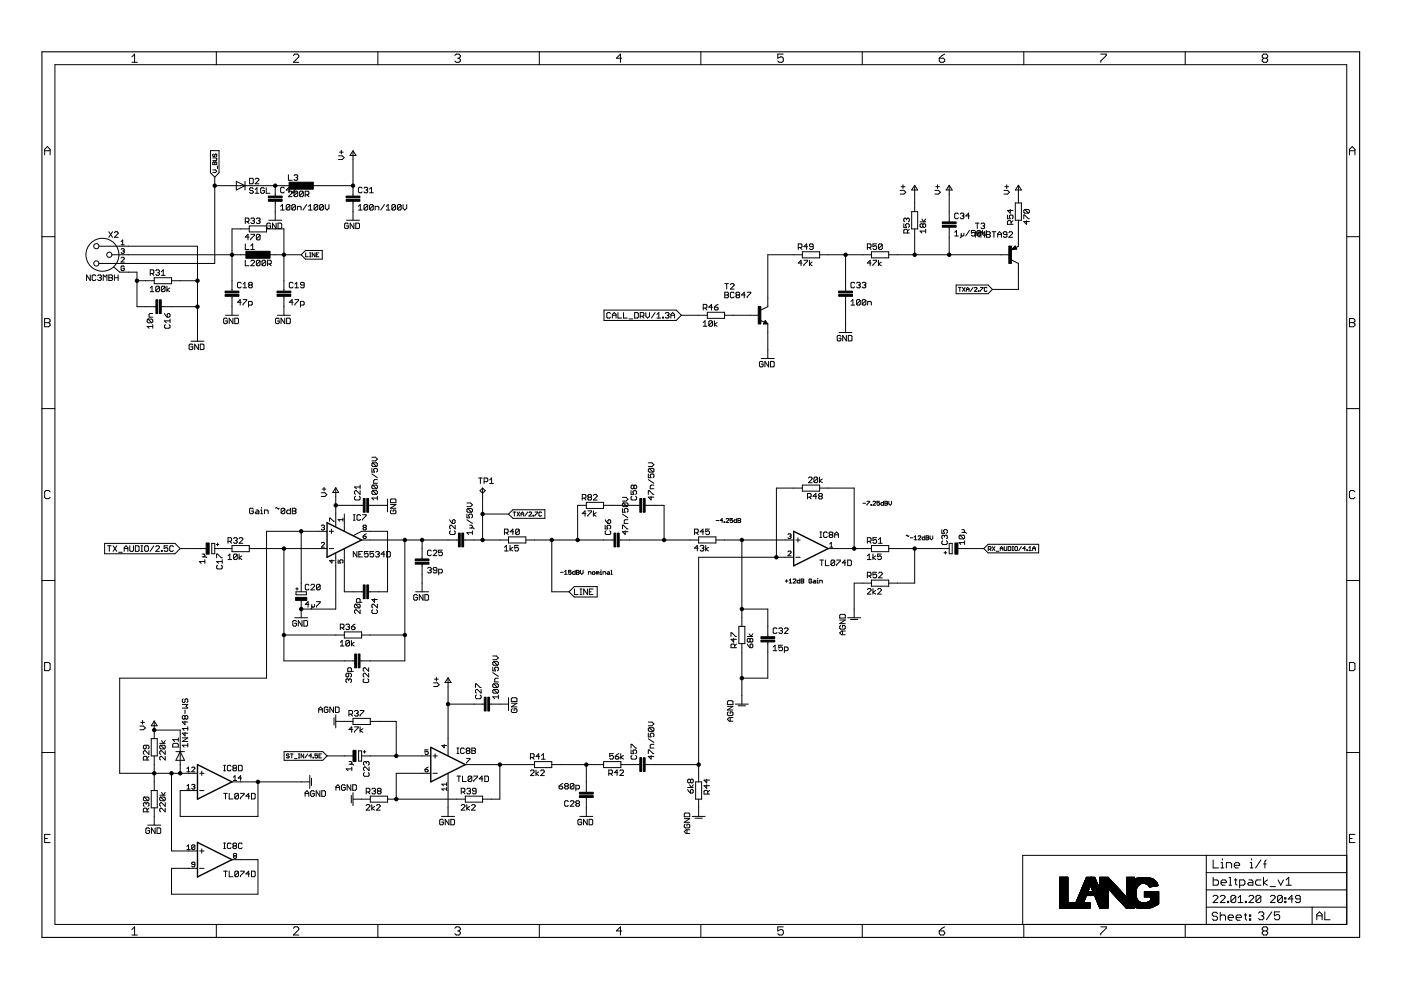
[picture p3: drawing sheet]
<svg xmlns="http://www.w3.org/2000/svg" width="297mm" height="210mm" viewBox="0 0 297 210" stroke-linecap="round" stroke-linejoin="round" font-family="sans-serif">
<g fill="none" stroke="#000" stroke-width=".21">
<path d="M11.6 13.7h273.9v182.3h-273.9zM28 12.1l.5-.6v1.7M28 13.2h1.1M45.9 11v2.7M62.2 11.8l.3-.3h.6l.3 .3v.3l-1.2 1.1h1.2M80.1 11v2.7M96.4 11.8l.3-.3h.6l.3 .3v.3l-.3 .2M97 12.3h.3M97.3 12.3l.3 .3v.3l-.3 .3h-.6l-.3-.3M114.3 11v2.7M131.8 12.3h-1.1l.9-.8v1.7M148.6 11v2.7"/>
<path d="M166.1 11.5h-1.2v.8l.6-.2h.3l.3 .2v.6l-.3 .3h-.6l-.3-.3M182.8 11v2.7M199.1 12.3h.9l.3 .3v.3l-.3 .3h-.6l-.3-.3zM200.3 11.5l-1.2 .8M217.1 11v2.7M233.4 11.5h1.1v.3l-1.1 1.1v.3M251.3 11v2.7M267.9 12.3l-.3-.2v-.3l.3-.3h.6l.3 .3v.3l-.3 .2M267.9 12.3l-.3 .3v.3l.3 .3h.6l.3-.3v-.3l-.3-.3M267.9 12.3h.6M9.5 32h1.1M9.5 32.8v-1.1l.6-.6 .5 .6v1.1"/>
<path d="M44.6 31.9h1.8v4.7l-.9 .9-.9-.9zM45.1 34.5l.2-.2 .2 .2 .3-.2 .2 .2v.4h-.9zM45.1 33.5h.7l.2 .1-.2 .5h-.7M45.1 36h.6l.3 .3-.3 .3h-.6M45.3 32.7l-.2 .1 .2 .4 .2-.1 .2-.4 .3 .1-.2 .4M45.5 34.5v.4M45.5 37.5v18.4h-24.5M45.5 39.4h16.5M46.1 35.2v.6M50.1 38.5l1.8 .9-1.8 .9zM51.9 38.5v1.8M52.9 37.8h.6l.2 .2v.8l-.2 .2h-.6z"/>
<path d="M54.1 38l.2-.2h.4l.2 .2v.2l-.8 .8h.8M56.5 39.8v1.2h.7M58.4 39.4v2.2M60.3 39.9l-.2-.2h-.4l-.2 .2v.8l.2 .2h.4l.2-.2M61.2 37.1v1.1h.7M61.9 39.9l.2-.2h.4l.2 .2v.2l-.8 .8h.8M62.3 37.3l.2-.2h.4l.2 .2-.2 .4M62.7 37.7h.2M62.9 37.7l.2 .1-.2 .4h-.4l-.2-.2M65.7 39.4h9.1M71.8 33h.8l.4 .4-.4 .4h-.8M72 32.3h.8"/>
<path d="M72.4 31.9v.7M74.8 32v9.6M74.8 32l.7 1h-1.3zM76.8 39.9l-.2-.2h-.4l-.2 .2v.8l.2 .2h.4l.2-.2M77.2 39.9l.2-.2h.4l.2 .2-.2 .4M191.1 39.6h.8M191.5 39.2v.8M193.9 39.3l.7 1h-1.3zM193.9 39.4v5.5M198.4 39.6h.8M198.8 39.2v.8M201.3 39.3l.6 1h-1.3z"/>
<path d="M201.3 39.4v7.7M213 39.6h.8M213.4 39.2v.8M215.9 39.3l.7 1h-1.3zM215.9 39.4v3.6M286.1 32h1.2M286.1 32.8v-1.1l.6-.6 .6 .6v1.1M8.9 50.2h2.7M19.1 58.3v1.2l-.7-1.2v1.2M20.3 58.5l-.2-.2h-.4l-.2 .2v.8l.2 .2h.4l.2-.2M20.7 58.5l.2-.2h.4l.2 .2-.2 .4M21 52.2h20.9v20.1"/>
<path d="M21.1 58.9h.2M21.3 58.9l.2 .2-.2 .4h-.4l-.2-.2M21.9 59.5v-1.2l.4 .4 .4-.4v1.2M23.1 58.3h.6l.2 .2-.2 .4 .2 .4-.2 .2h-.6zM23.1 58.9h.6M23.1 49.1l.8 1.2M23.7 54h29.2M23.9 49.1l-.8 1.2M24.1 56.6l1.3 1.1h3.6v7.3h4.1M24.3 49.3l.1-.2h.4l.2 .2v.2l-.7 .8h.7M24.3 58.9h.7M24.3 58.3v1.2"/>
<path d="M25 58.3v1.2M25.7 51.2l.3-.3v1M25.7 51.9h.7M25.7 54.7l.1-.2h.4l.2 .2-.7 .9h.7M25.7 52.9l.5-.2 .2 .2-.2 .3M26 53.2h.2M26.2 53.2l.2 .2-.2 .3h-.4l-.1-.1M26.4 56.6l-.2-.2h-.4l-.1 .2v.6l.1 .2h.4l.2-.2v-.3h-.4M29 59.5h3.7M31.9 58h.5l.2-.2v-.4l-.2-.2h-.5v1.2M32.2 58l.4 .4M32.7 58.9h3.7v1.3h-3.7z"/>
<path d="M33 57.4l.2-.2h.4l.2 .2-.2 .4M33.4 57.8h.2M33.6 57.8l.2 .2-.2 .4h-.4l-.2-.2M34.2 58.4h.8M34.2 57.6l.4-.4v1.2M36.4 59.5h5.5M52 47h.6l.2-.2v-.4l-.2-.2h-.6v1.2M52 51.7v1.2h.8M52 55.2v1.1h.8M52.4 47l.4 .4M52.8 50.3h-.8l.6-.6v1.2M52.9 47.9h3.6v1.3h-3.6z"/>
<path d="M52.9 48.5h-3.7v13.2M53.2 55.4l.2-.2h.4l.2 .2v.2l-.8 .7h.8M53.2 46.4l.2-.2h.4l.2 .2-.2 .4M53.2 49.7h.8v.2l-.8 .8v.2M53.2 52.9h.8M53.2 52.1l.4-.4v1.2M53.6 46.8h.2M53.7 40l-.2-.2h-.4l-.2 .2 .2 .4h.4l.2 .2-.2 .4h-.4l-.2-.2M53.8 46.8l.2 .2-.2 .4h-.4l-.2-.2M54.1 41h.8M54.1 40.2l.4-.4v1.2M54.4 46.4l.1-.2h.4l.2 .2-.2 .4"/>
<path d="M54.8 46.8h.1M54.9 46.8l.2 .2-.2 .4h-.4l-.1-.2M55.1 55.4l-.2-.2h-.4l-.1 .2v.8M55.1 55.4v.8l-.2 .1h-.4l-.1-.1M55.1 49.9l-.2-.2h-.4l-.1 .2v.8M55.1 49.9v.8l-.2 .2h-.4l-.1-.2M55.1 55.4l-.7 .8M55.1 49.9l-.7 .8M56 40l-.1-.2h-.4l-.2 .2v.8l.2 .2h.4l.1-.2v-.4h-.3M56.3 55.4l-.2-.2h-.4l-.2 .2v.8M56.3 55.4v.8l-.2 .1h-.4l-.2-.1M56.3 55.4l-.8 .8"/>
<path d="M56.5 54h7.4M56.5 48.5h3.7v13.2M56.7 56h.6l.2-.2v-.4l-.2-.2h-.6v1.1M57 46.7h2.7M57.1 56l.4 .3M57.4 47.5l-.2-.2h-.4l-.2 .2v.8l.2 .2h.4l.2-.2v-.4h-.4M58.4 42.7v4M58.5 47.3v1.2l-.7-1.2v1.2M58.9 47.3h.6l.2 .2v.8l-.2 .2h-.6zM59.5 44.5h.8M59.5 43.8l.4-.4v1.1M61.2 40.7l.2-.2h.3l.2 .2v.2l-.7 .8h.7"/>
<path d="M61.5 43.6v.7l-.2 .2h-.4l-.2-.2M61.5 43.6l-.8 .7M61.5 43.6l-.2-.2h-.4l-.2 .2v.7M61.5 40.3h-.8l.6-.6v1.2M62.7 43.6v.7l-.2 .2h-.4l-.2-.2M62.7 43.6l-.2-.2h-.4l-.2 .2v.7M62.7 43.6l-.8 .7M63.1 44.5v-.7h.5l.2 .1v.6M63.1 40.7l-.8 .8M63.1 40.7v.8l-.2 .2h-.4l-.2-.2M63.1 40.7l-.2-.2h-.4l-.2 .2v.8M63.9 54l.9-.9h3.5v1.8h-3.5z"/>
<path d="M64.3 40.7v.8l-.2 .2h-.4l-.2-.2M64.3 40.7l-.8 .8M64.3 40.7l-.2-.2h-.4l-.2 .2v.8M64.7 41.3h.6l.2-.2v-.4l-.2-.2h-.6v1.2M64.8 53.6v.8h.6M65 43.4l-.8 1.1M65.1 41.3l.4 .4M65.4 44.5h.8M65.4 43.8l.4-.4v1.1M65.6 54.4h.3M65.6 53.6h.3M65.8 53.6v.8"/>
<path d="M66.8 53.6v.8l-.6-.8v.8M67.1 54h.2M67.4 43.6l-.2-.2h-.4l-.2 .2v.7M67.4 43.6l-.8 .7M67.4 43.6v.7l-.2 .2h-.4l-.2-.2M67.6 53.6h-.5v.8h.5M68.6 43.6l-.2-.2h-.4l-.2 .2v.7M68.6 43.6v.7l-.2 .2h-.4l-.2-.2M68.6 43.6l-.8 .7M69 43.4v.8l.3 .3 .4-.3v-.8M73.5 46.7h2.7M73.9 47.5l-.2-.2h-.4l-.2 .2v.8l.2 .2h.4l.2-.2v-.4h-.5"/>
<path d="M74.8 42.7v4M75 47.3v1.2l-.7-1.2v1.2M75.4 47.3h.6l.2 .2v.8l-.2 .2h-.6zM76 43.8l.4-.4v1.1M76 44.5h.8M77.6 40.3h.2M77.8 40.3l.2 .2-.2 .4h-.4l-.2-.2M78 43.6v.7l-.2 .2h-.4l-.2-.2M78 43.6l-.2-.2h-.4l-.2 .2v.7M78 43.6l-.8 .7M78.4 40.9h.7M78.4 40.1l.4-.4v1.2"/>
<path d="M79.1 43.6v.7l-.1 .2h-.5l-.1-.2M79.1 43.6l-.1-.2h-.5l-.1 .2v.7M79.1 43.6l-.7 .7M79.5 44.5v-.7h.6l.2 .1v.6M81.5 43.4l-.8 1.1M81.9 44.5h.8M81.9 43.8l.4-.4v1.1M83.9 43.6v.7l-.2 .2h-.4l-.2-.2M83.9 43.6l-.2-.2h-.4l-.2 .2v.7M83.9 43.6l-.8 .7M85 43.6v.7l-.1 .2h-.4l-.2-.2M85 43.6l-.1-.2h-.4l-.2 .2v.7"/>
<path d="M85 43.6l-.7 .7M85.4 43.4v.8l.4 .3 .4-.3v-.8M169.2 52.5h.6l.2-.2v-.4l-.2-.2h-.6v1.2M169.7 52.5l.3 .4M170 55.8h-.8l.6-.6v1.1M170.1 54h-7.3v11l-1.5 .7M170.1 53.4h3.7v1.3h-3.7zM170.4 55.2h.8v.2l-.8 .8v.1M171.2 52.3h-.8l.6-.6v1.2M171.6 55.2v1.1M172.2 55.6l-.6 .4 .6 .3M172.4 52.3h-.6l-.2-.2 .2-.4h.4l.2 .2v.8l-.2 .2h-.4l-.2-.2"/>
<path d="M173.8 54h11M179.3 54v7.7M183.9 52.5h.6l.2-.2v-.4l-.2-.2h-.6v1.2M184.3 52.5l.4 .4M184.7 55.8h-.8l.6-.6v1.1M184.8 53.4h3.6v1.3h-3.6zM185.1 55.2h.8v.2l-.8 .8v.1M185.9 51.7h-.8v.6l.4-.2 .4 .2v.4l-.2 .2h-.4l-.2-.2M186.3 55.2v1.1M186.9 55.6l-.6 .4 .6 .3M187 51.9l-.1-.2h-.4l-.2 .2v.8M187 51.9l-.7 .8"/>
<path d="M187 51.9v.8l-.1 .2h-.4l-.2-.2M188.4 54h25.7M190.9 40.4h.7l.4 .4-.4 .3h-.7M191.6 47.4v.8h.6l-.2-.4 .2-.4h.4l.2 .2v.4l-.2 .2M192.2 46.4l-.2-.2-.4 .2v.4l.2 .2M192.2 46.4l.2-.2 .4 .2v.4l-.2 .2M192.2 46.4v.2M192.4 49.4v-.6l-.2-.2h-.4l-.2 .2v.6h1.2M192.8 48.6l-.4 .4M193.3 44.9h1.3v3.6h-1.3zM193.9 48.5v5.5M195.1 47h1.2"/>
<path d="M195.5 46.4l.4 .6 .4-.6M195.7 47.6l.2-.2 .4 .2v.4l-.2 .2-.4-.2M195.7 47.6l-.2-.2-.4 .2v.4l.2 .2 .4-.2M195.7 47.6v.4M196.3 49h-1.2l.4 .4M196.3 48.6v.8M198.2 40.4h.8l.4 .4-.4 .3h-.8M201.3 48.2v5.8M202.4 49.3l.4-.4v1.1M202.4 50h.8M203.2 45.4l-.2-.2h-.4l-.2 .2v.8l.2 .2h.4l.2-.2M203.6 45.4l.2-.2h.4l.2 .2-.2 .4"/>
<path d="M203.8 49.4v.8l-.2 .2M204 45.8h.2M204.2 45.8l.2 .2-.2 .4h-.4l-.2-.2M204.4 49.4v.4l-.2 .2-.4-.2M205.5 48.9l-.7 1.1M205.5 45.8h-.7l.6-.6v1.2M206.7 48.9h-.7v.5l.4-.1 .3 .1v.4l-.2 .2h-.4l-.1-.2M206.8 50.3v-1.2l.4 .4 .4-.4v1.2M206.8 47.3h.8M207.2 47.3v1.2M207.9 49.1v.7l-.2 .2h-.4l-.2-.2M207.9 49.1l-.2-.2h-.4l-.2 .2v.7"/>
<path d="M207.9 49.1l-.8 .7M208 50.3v-1.2l.4 .4 .4-.4v1.2M208 47.5l.2-.2h.4l.2 .2-.2 .4M208.3 48.9v.7l.4 .4 .4-.4v-.7M208.4 47.9h.2M208.6 47.9l.2 .2-.2 .4h-.4l-.2-.2M209.2 49.1h.6l.2 .2-.2 .4 .2 .4-.2 .2h-.6zM209.2 49.7h.6M210.4 49.1h.7M210.7 49.1v1.2M211.5 49.7h.8M211.5 50.3v-.8l.4-.4 .4 .4v.8"/>
<path d="M212.9 40.4h.7l.4 .4-.4 .3h-.7M213.5 49.7h-.6l-.2-.2 .2-.4h.4l.2 .2v.8l-.2 .2h-.4l-.2-.2M213.6 45.6v.8h.6l-.2-.6 .2-.2h.4l.2 .2v.4l-.2 .2M213.9 49.3l.2-.2h.4l.2 .2v.2l-.8 .8h.8M214.2 44.4v.8l-.6-.6h1.2M214.4 47.6v-.6l-.2-.2h-.4l-.2 .2v.6h1.2M214.4 55.1l1.5 .8v5.5h-5.5M214.8 46.8l-.4 .4M215.2 52.7h-.3l.3-.2 .2 .2-.8 .1 .6-.5 .3 .4M215.2 52.2l.4 .6-1.1 .2zM215.3 43h1.3v3.7h-1.3zM215.9 46.7v5.5l-.5 .3"/>
<path d="M217.1 46.4v-.8h.2l.7 .8h.2M217.3 44.4l-.2 .2v.4l.2 .2h.7M217.3 44.4h.7l.2 .2v.4l-.2 .2M217.3 44.4l.7 .8M217.7 46.8v.8l-.6-.6h1.1M285.5 50.2h2.8M9.5 67.5h.8l.3 .3v.3l-.3 .3 .3 .3v.3l-.3 .3h-.8zM9.5 68.4h.8M31.4 67.6h.8l.2 .2v.4l-.2 .2M31.4 67.6l-.2 .2v.4l.2 .2h.8M31.4 67.6l.8 .8M31.9 61.1l.3-.4v1.1"/>
<path d="M31.9 61.8h.7M32.4 69.2h-1.2l.4 .4M32.4 68.8v.8M32.4 66.5h-.6l-.2 .2v.5h.8M33.8 60.9v.8l-.2 .1h-.4l-.2-.1M33.8 60.9l-.2-.2h-.4l-.2 .2v.8M33.8 60.9l-.8 .8M34.2 65h7.7M34.9 66.5l.6 .7M35 60.9l-.2-.2h-.4l-.2 .2v.8M35 60.9v.8l-.2 .1h-.4l-.2-.1M35 60.9l-.8 .8"/>
<path d="M35.1 68.8l-.2 .2v.4l.2 .2h.7l.2-.2v-.4l-.2-.2M35.4 60.7v1.1M35.5 66.7l.3-.2 .2 .2v.4l-.2 .1h-.3zM36 61.1l-.6 .4 .6 .3M36 68h-1.1l.4 .4M36 67.6v.8M40.5 72.3h2.7M40.9 73.2l-.2-.2h-.4l-.2 .2v.7l.2 .2h.4l.2-.2v-.4h-.4M42.1 73v1.1l-.8-1.1v1.1M42.5 73h.5l.2 .2v.7l-.2 .2h-.5zM47.8 66.8h2.8M48.2 67.6l-.2-.1h-.4l-.2 .1v.8l.2 .2h.4l.2-.2v-.3h-.4"/>
<path d="M49.2 62.8v4M49.4 67.5v1.1l-.8-1.1v1.1M49.8 67.5h.6l.2 .1v.8l-.2 .2h-.6zM51.1 64.1h-.7l.5-.6v1.2M51.1 60l-.2-.1h-.4l-.1 .1v.8l.1 .2h.4l.2-.2M51.5 63.5h.8l-.8 1.2M51.5 61h.8M51.5 60.2l.4-.3v1.1M52.7 64.7h.6l.2-.2v-.4l-.2-.2h-.6v1.2M52.9 60.4l-.2-.2 .2-.3h.4l.2 .1-.2 .4M52.9 60.4l-.2 .2 .2 .4h.4l.2-.2-.2-.4M52.9 60.4h.4"/>
<path d="M58.8 66.8h2.8M59.2 67.6l-.2-.1h-.4l-.2 .1v.8l.2 .2h.4l.2-.2v-.3h-.4M60.2 62.8v4M60.4 67.5v1.1l-.8-1.1v1.1M60.8 67.5h.6l.2 .1v.8l-.2 .2h-.6zM62.1 64.1h-.8l.6-.6v1.2M62.1 60l-.2-.1h-.4l-.2 .1v.8l.2 .2h.4l.2-.2M62.5 63.5h.8v.2l-.8 .8v.2M62.5 61h.8M62.5 60.2l.4-.3v1.1M63.7 64.7h.6l.2-.2v-.4l-.2-.2h-.6v1.2M64.5 60.4h-.6l-.2-.2 .2-.3h.4l.2 .1v.8l-.2 .2h-.4l-.2-.2"/>
<path d="M128.1 65.7h15.3l1.1 1.1-1.1 1.1h-15.3zM129.4 66.5l-.2-.2h-.3l-.2 .2v.7l.2 .2h.3l.2-.2M129.8 67.4v-.7l.4-.4 .4 .4v.7M129.8 66.8h.8M131 66.3v1.1h.8M132.2 66.3v1.1h.8M133.4 67.6h.8M134.6 66.3h.5l.2 .2v.7l-.2 .2h-.5zM135.7 67.1h.6l.2-.3v-.3l-.2-.2h-.6v1.1M136.1 67.1l.4 .3M136.9 66.3v.8l.4 .3 .4-.3v-.8M138.9 66.3l-.8 1.1"/>
<path d="M139.3 67.4h.8M139.3 66.7l.4-.4v1.1M140.5 67.2h.2v.2h-.2zM141.1 66.5l.1-.2h.4l.2 .2-.2 .3M141.5 66.8h.1M141.6 66.8l.2 .3-.2 .3h-.4l-.1-.2M142.2 66.8h.8M142.2 67.4v-.7l.4-.4 .4 .4v.7M144.5 66.8h5.5M149.1 65.3h.6l.2-.2v-.4l-.2-.2h-.6v1.2M149.1 68.4l.4-.4v1.2M149.1 69.2h.8"/>
<path d="M149.5 65.3l.4 .4M150 66.2h3.6v1.3h-3.6zM151.1 68.2v.8l-.2 .2h-.4l-.2-.2M151.1 68.2l-.2-.2h-.4l-.2 .2v.8M151.1 68.2l-.8 .8M151.1 65.1h-.8l.6-.6v1.2M151.5 65.1h.5l.3 .4-.3 .2h-.3l-.2-.2zM151.5 68v1.2M152 68.4l-.5 .4 .5 .4M152.3 64.5l-.8 .6M153.6 66.8h7.4M153.7 62h.6l.2 .1-.2 .4 .2 .4-.2 .2h-.6z"/>
<path d="M153.7 62.5h.6M153.7 60.1h.8M154.1 60.1v1.2M154.9 60.3l.1-.2h.4l.2 .2v.2l-.7 .8h.7M155.6 62.1l-.2-.1h-.4l-.1 .1v.8l.1 .2h.4l.2-.2M156.2 62.5l-.2-.1 .2-.4h.4l.2 .1-.2 .4M156.2 62.5l-.2 .2 .2 .4h.4l.2-.2-.2-.4M156.2 62.5h.4M158 62.5h-.8l.6-.5v1.1M158.4 62h.8v.1l-.8 .8v.2M161.2 67.9l.9 .4M161.4 76h2.7"/>
<path d="M161.8 76.8l-.2-.2h-.4l-.2 .2v.8l.2 .2h.4l.2-.2v-.4h-.4M162.2 67.9l.6 .8h-.9zM162.2 68.3l.1 .2h-.2l.1-.4 .4 .5h-.5M162.8 68.7v7.3M163 76.6v1.2l-.8-1.2v1.2M163.4 76.6h.6l.1 .2v.8l-.1 .2h-.6zM177.9 70.5h2.7M178.3 71.3l-.2-.2h-.4l-.2 .2v.8l.2 .2h.4l.2-.2v-.4h-.4M179.3 62.8v7.7M179.5 71.1v1.2l-.8-1.2v1.2M179.9 71.1h.5l.2 .2v.8l-.2 .2h-.5zM180.4 63.9l.4-.4v1.2"/>
<path d="M180.4 64.7h.8M181.2 60l-.2-.1h-.4l-.2 .1v.8l.2 .2h.4l.2-.2M181.6 60l.2-.1h.4l.2 .1-.2 .4M182 60.4h.2M182.2 60.4l.2 .2-.2 .4h-.4l-.2-.2M182.4 63.7v.8l-.2 .2h-.4l-.2-.2M182.4 63.7l-.2-.2h-.4l-.2 .2v.8M182.4 63.7l-.8 .8M182.8 60l.2-.1h.4l.2 .1-.2 .4M183.2 60.4h.2M183.4 60.4l.2 .2-.2 .4h-.4l-.2-.2M183.6 63.7v.8l-.2 .2h-.4l-.2-.2"/>
<path d="M183.6 63.7l-.2-.2h-.4l-.2 .2v.8M183.6 63.7l-.8 .8M184 64.7v-.8h.6l.1 .2v.6M202.7 60.4h6.8l.9 1-.9 .9h-6.8zM203.2 60.9h.6M203.5 60.9v.9M204 60.9l.6 .9M204.6 60.9l-.6 .9M204.9 61.8v-.6l.3-.3 .3 .3v.6M204.9 61.4h.6M206.3 60.9l-.6 .9M206.6 61.1l.1-.2 .4 .2-.5 .7h.5"/>
<path d="M207.4 61.6l.2 .2zM207.9 60.9h.5l-.5 .9M209.3 61.1l-.2-.2-.4 .2 .1 .7 .5-.2M286.1 68.4h.9M286.1 67.5h.9l.3 .3v.3l-.3 .3 .3 .3v.3l-.3 .3h-.9zM8.9 86.6h2.7M78.8 99.3v.8h.6l-.2-.4 .2-.4h.4l.2 .2v.4l-.2 .2M78.8 96.9h.8l.4 .4-.4 .4h-.8M79 98.1h.8l.2 .2v.4l-.2 .2M79 98.1l-.2 .2v.4l.2 .2h.8M79 98.1l.8 .8M137.5 98.1h.7l.4 .4-.4 .4h-.7"/>
<path d="M137.7 99.3l-.2 .2v.4l.2 .2h.8M137.7 99.3h.8l.1 .2v.4l-.1 .2M137.7 99.3l.8 .8M285.5 86.6h2.8M10.6 104.3l-.3-.3h-.5l-.3 .3v1.2l.3 .2h.5l.3-.2M22.2 115.2h14.9l1.1 1.1-1.1 1.1h-14.9zM22.8 115.7h.8M23.2 115.7v1.2M24 115.7l.8 1.2M24.8 115.7l-.8 1.2M25.1 117.1h.8M26.3 116.9v-.8l.4-.4 .4 .4v.8"/>
<path d="M26.3 116.3h.8M27.5 115.7v1l.2 .2h.4l.2-.2v-1M28.7 115.7h.6l.2 .2v.8l-.2 .2h-.6zM29.9 116.9h.4M29.9 115.7h.4M30.1 115.7v1.2M30.9 115.7h.3l.3 .2v.8l-.3 .2h-.3l-.2-.2v-.8zM32.6 115.7l-.8 1.2M33 115.9l.2-.2h.4l.2 .2v.2l-.8 .8h.8M34.2 116.7h.2v.2h-.2zM35.6 115.7h-.8v.6l.6-.2 .2 .2v.4l-.2 .2h-.4l-.2-.2M36.8 115.9l-.2-.2h-.4l-.2 .2v.8l.2 .2h.4l.2-.2"/>
<path d="M38.2 116.3h5.5M42.9 117.5h.3l.2 .2-.2 .4M42.9 118.1h.7l.2 .2M43.4 119.1h-1.1l.4 .3M43.4 118.7v.7M44.9 115.2h.6v2.2h-.6zM45.5 116.3h3.7M45.9 115.4h.5M45.9 118.3v-.8h.2l.8 .8h.2M46.1 119.8l-.2 .2v.4l.2 .2h.8l.2-.2v-.4l-.2-.2M46.1 115.1v.6M47.1 119.1h-1.2l.4 .3"/>
<path d="M47.1 118.7v.7M48.3 117.9l.4-.4v1.1M48.3 118.6h.8M48.3 114.8h.6l.2-.2v-.4l-.2-.2h-.6v1.2M48.7 114.8l.4 .4M49.2 115.7h3.7v1.3h-3.7zM49.5 114.2l.2-.2h.4l.2 .2-.2 .4M49.9 114.6h.2M50.1 114.6l.2 .2-.2 .4h-.4l-.2-.2M50.3 117.7l-.2-.2h-.4l-.2 .2v.7M50.3 117.7v.7l-.2 .2h-.4l-.2-.2M50.3 117.7l-.8 .7"/>
<path d="M50.7 117.5v1.1M50.7 114.2l.2-.2h.4l.2 .2v.2l-.8 .8h.8M51.3 117.9l-.6 .4 .6 .3M52.9 116.3h16.4M53.7 107.9l-.2-.1h-.4l-.2 .1v.8l.2 .2h.4l.2-.2v-.3h-.4M54.3 108.1h.4l.2 .3v.5h-.6l-.2-.2 .2-.2h.6M55.3 108.9h.4M55.3 108.1h.2v.8M55.5 107.6v.2M56.1 108.9v-.8h.5l.3 .3v.5M58.4 107.8l.2-.2 .4 .3 .2-.1M60.2 116.3v23.8h15"/>
<path d="M60.4 107.9v.8l-.2 .2h-.4l-.2-.2M60.4 107.9l-.2-.1h-.4l-.2 .1v.8M60.4 107.9l-.8 .8M61.6 107.8v1.1h-.6l-.2-.2v-.3l.2-.3h.6M62 107.8h.5l.3 .1-.3 .5 .3 .3-.3 .2h-.5zM62 108.4h.5M63.9 112.6v12.9M68.1 104.5h.8l.4 .4-.4 .4h-.8M68.1 111.5l.2-.2h.3l.2 .2-.2 .3M68.1 115.2l.2-.2h.3l.2 .2-.7 .8h.7M68.3 103.7h.8M68.5 111.8h.1"/>
<path d="M68.6 111.8l.2 .2-.2 .4h-.3l-.2-.2M68.7 103.3v.8M69.3 112.6h-12.8v31.2h-31.1v20.2h16.5M69.8 116.3h.9M69.8 112.6h.9M69.9 110.5v-.6l1 .6M70.3 112.2v.9M70.4 118.7v.7l-.5-.5h1M71.2 103.5v8.2M71.2 117.3v11.8h-7.3M71.2 103.4l.6 1h-1.3zM71.2 107.1h5.8"/>
<path d="M71.7 118.7v.7h.5l-.2-.5 .2-.2h.3l.2 .2v.3l-.2 .2M72.7 110.2h-1l.3 .3M72.7 109.9v.6M73 116.4v9.1h4M73 109v3.6M74.9 110.3h.4M74.9 109.1h.4M75 113.5l1.7-.9h5.5v12.9h-4.1M75.1 109.1v1.2M75.4 105.2l-.2 .2v.4l.2 .2h.8l.1-.2v-.4l-.1-.2M75.7 116.9v1.2l-.8-1.2v1.2M76.1 117.5h.4"/>
<path d="M76.3 102.8v.8M76.3 104v.8l-.7-.8-.4 .2v.4l.2 .2M76.3 103.3h-1.1l.4 .3M76.5 109.3l-.2-.2h-.4l-.2 .2v.8l.2 .2h.4l.2-.2M76.7 114.5h20.5M76.9 116.9h-.8v1.2h.8M76.9 109.1h.7l-.7 1.2M77 113.7h.5l.2 .3-.2 .2h-.3zM77.2 111.8l-.2 .2 .2 .4h.3l.2-.2-.2-.4M77.2 111.8l-.2-.1 .2-.4h.3l.2 .2-.2 .3M77.2 111.8h.3M77.7 113.2l-.7 .5"/>
<path d="M78 116.9h-.7v.6l.4-.2 .3 .2v.4l-.1 .2h-.5l-.1-.2M78.1 107.1h4.1M78.8 100.5l1.2 .8M79 102.8h.8l.2 .3v.3l-.2 .2M79 104h.8l.2 .2v.4l-.2 .2M79 104l-.2 .2v.4l.2 .2h.8M79 102.8l-.2 .3v.3l.2 .2h.8M79 104l.8 .8M79 102.8l.8 .8M79.2 116.9h-.8v.6l.4-.2 .4 .2v.4l-.2 .2h-.4l-.2-.2M79.6 117.1l.2-.2h.4l.2 .2-.2 .4M80 117.5h.2"/>
<path d="M80 101.7h-.6l-.2 .2v.6h.8M80 105.6h-1.2l.4 .4M80 105.2v.8M80.2 117.5l.2 .2-.2 .4h-.4l-.2-.2M81.6 117.5h-.8l.6-.6v1.2M82 116.9h.6l.2 .2v.8l-.2 .2h-.6zM82.2 105.8v2.7M82.8 107h1.1l-1.1 .8h1.1M83 108.1l-.2 .3v.3l.2 .2h.8l.1-.2v-.3l-.1-.3h-.4v.4M83 105.8h.8l.1 .2v.6h-1.1v-.6zM85.8 114.5v25.6h-9.5M89.5 114.5v4"/>
<path d="M89.5 119.6v5.9M91.4 116.8l-.2-.2h-.4l-.1 .2v.8l.1 .2h.4l.2-.2M91.8 116.8l.2-.2h.4l.2 .2v.2l-.8 .8h.8M93.8 116.6h-.8v.6l.4-.2 .4 .2v.4l-.2 .2h-.4l-.2-.2M95.3 110.2l.6 .8M95.5 112.5l-.2 .2v.4l.2 .2h.8l.2-.2v-.4l-.2-.2M95.9 110.4l.2-.2 .4 .2v.4l-.2 .2h-.4zM96.5 111.4v.7l-.8-.7-.4 .2v.4l.2 .1M98.3 114.5h9.5M99 109v.8h.6l-.2-.4 .2-.4h.4l.2 .2v.4l-.2 .2M99 110.2l1.2 .8M99 106.6h.8l.4 .4-.4 .4h-.8"/>
<path d="M99.2 107.8h.8l.2 .2v.4l-.2 .2M99.2 107.8l-.2 .2v.4l.2 .2h.8M99.2 107.8l.8 .8M99.6 111.4h.4l.2 .2-.2 .4M99.6 112h.8l.2 .1M100.2 112.9h-1.2l.4 .4M100.2 112.5v.8M101.5 101.3h.8M101.8 104l.5-.5 .6 .5-.6 .6zM101.9 101.3v1.2M102.3 109h5.5M102.3 103.5v11"/>
<path d="M102.6 102.1h.6l.2-.2v-.4l-.2-.2h-.6v1.2M103.8 101.7l.4-.4v1.2M103.8 102.5h.8M107 113h.5l.2-.2v-.4l-.2-.2h-.5v1.1M107 116l.4-.4v1.2M107 116.8h.7M107.4 113l.3 .3M107.8 113.8h3.7v1.3h-3.7zM108.1 115.6v1.2M108.7 116l-.6 .4 .6 .4M108.7 108.1h6.8v1.8h-6.8l-.9-.9zM108.8 108.6h.5"/>
<path d="M108.9 112.8h-.8l.6-.6v1.1M109.1 108.6v.8M109.6 108.6l.6 .8M109.9 115.6h-.8v.6l.4-.2 .4 .2v.4l-.2 .2h-.4l-.2-.2M110.1 112.4l-.2-.2h-.4l-.2 .2v.8M110.1 112.4v.8l-.2 .1h-.4l-.2-.1M110.1 112.4l-.8 .8M110.2 108.6l-.6 .8M110.5 109.4v-.6l.2-.2 .3 .2v.6M110.5 109h.5M111.5 114.5h18.7M111.9 108.6l-.6 .8"/>
<path d="M112.1 108.7l.2-.1 .4 .1-.6 .7h.6M113 109.3l.1 .1zM113.4 108.6h.6l-.6 .8M114.8 108.7l-.1-.1-.4 .1v.6l.1 .1 .4-.1M117 114.5v11h3.6M123.4 105.6h.6l.2-.2v-.3l-.2-.3h-.6v1.2M123.8 105.6l.4 .4M124.2 108.9h-.8l.6-.6v1.2M124.3 106.5h3.7v1.3h-3.7zM124.3 107.1h-1.8v7.4M124.6 108.3h.8v.2l-.8 .8v.2M124.8 105.4l-.2-.2 .2-.4h.4l.2 .3-.2 .3"/>
<path d="M124.8 105.4h.4M124.8 105.4l-.2 .2 .2 .4h.4l.2-.2-.2-.4M125.8 105.1l.2-.3h.4l.2 .3v.1l-.8 .8h.8M125.8 108.3v1.2M126.4 108.7l-.6 .4 .6 .4M128 107.1h7.7M128.3 111.4v.7h.6l-.2-.3 .2-.4h.4l.2 .2v.4l-.2 .1M128.3 110.2l.6 .8M128.5 112.5l-.2 .2v.4l.2 .2h.8l.2-.2v-.4l-.2-.2M128.9 110.4l.2-.2 .4 .2v.4l-.2 .2h-.4zM131.3 114.5h16.8M132 112.1v-.7h.2l.7 .7h.2"/>
<path d="M132 107.8v.8h.5l-.1-.4 .1-.4h.4l.2 .2v.4l-.2 .2M132 109l1.1 .8M132 105.5h.8l.3 .4-.3 .3h-.8M132.2 106.6l-.2 .2v.4l.2 .2h.7M132.2 106.6h.7l.2 .2v.4l-.2 .2M132.2 106.6l.7 .8M132.5 112.5v.8l-.5-.6h1.1M133.1 110.2h-.6l-.1 .2v.6h.7M133.8 104v.8h.6l-.2-.4 .2-.4h.4l.2 .2v.4l-.2 .2M134 105.2l-.2 .2v.4l.2 .2h.8l.2-.2v-.4l-.2-.2M134.4 103.1l-.2-.3-.4 .3v.3l.2 .2 .4-.2M134.4 103.1l.2-.3 .4 .3v.3l-.2 .2-.4-.2"/>
<path d="M134.4 103.1v.3M136.8 107.1h4v7.4M137.5 100.5v.8h.5l-.1-.4 .1-.4h.5l.1 .2v.4l-.1 .2M137.5 104.8v-.8h.2l.8 .8h.1M137.5 101.7l1.1 .8M138 105.2v.8l-.5-.6h1.1M138.6 102.8h-.6l-.1 .3v.5h.7M147.3 113h.5l.2-.2v-.4l-.2-.2h-.5v1.1M147.7 113l.3 .3M148 116.2h-.7l.5-.6v1.2M148.1 113.8h3.7v1.3h-3.7zM148.4 115.8l.2-.2h.4l.2 .2-.2 .4"/>
<path d="M148.8 116.2h.2M149 116.2l.2 .2-.2 .4h-.4l-.2-.2M149.2 112.8h-.8l.6-.6v1.1M149.6 115.6v1.2M150.2 116l-.6 .4 .6 .4M150.4 112.2h-.8v.6l.4-.2 .4 .2v.4l-.2 .1h-.4l-.2-.1M151.8 114.5h16.5M151.8 110.4h.6M153.2 110.4h-.5l.4-.5v.9M153.5 110.6l.1 .2zM153.9 110.1l.2-.2 .4 .2-.6 .7h.6M155.3 109.9h-.5v.5l.3-.2 .2 .2-.1 .4-.4-.2"/>
<path d="M156.2 109.9v.9h-.4l-.2-.2 .2-.4h.4M156.5 110.4h.4M156.5 109.9h.4l.1 .2-.1 .3 .1 .2-.1 .2h-.4zM157.3 114.5v18.3M167 117l.2-.2h.4l.1 .2v.2l-.7 .6h.7M167 113.3l.2-.1h.4l.1 .1-.1 .4M167.4 113.7h.2M167.6 113.7l.1 .1-.1 .4h-.4l-.2-.2M168.3 118.2h-20.2v47.6M168.7 114.5h1M168.7 118.2h1M169.2 114v.9"/>
<path d="M170.1 102.8h3.7v1.3h-3.7zM170.1 103.5h-5.5v14.7M171.2 105.4h.6l.2-.2v-.4l-.2-.2h-.6v1.2M171.4 101.4l.2-.2h.4l.2 .2v.2l-.8 .7h.8M171.6 105.4l.4 .4M173.2 105.2h-.8l.6-.6v1.2M173.4 101.4v.8l-.2 .1h-.4l-.2-.1M173.4 101.4l-.2-.2h-.4l-.2 .2v.8M173.4 101.4l-.8 .8M173.8 101.2v1.1M173.8 105.2l-.2 .2 .2 .4h.4l.1-.2-.1-.4M173.8 105.2l-.2-.2 .2-.4h.4l.1 .2-.1 .4"/>
<path d="M173.8 105.2h.4M173.8 103.5h7.3v12.8M173.8 118.7h.8M173.8 114h.4M173.8 112.8h.4M174 112.8v1.2M174.2 118.7v1.2M174.3 101.6l-.5 .3 .5 .4M175 118.7v1.2h.8M175.4 113l-.2-.2h-.4l-.2 .2v.8l.2 .2h.4l.2-.2M175.6 116.3h9.2M175.9 116h.7"/>
<path d="M175.9 115.3l.4-.3v1M176 113.4l-.2 .2 .2 .4h.4l.2-.2-.2-.4M176 113.4l-.2-.2 .2-.4h.4l.2 .2-.2 .4M176 113.4h.4M177 119l-.2-.3h-.4l-.2 .3v.7M177 119v.7l-.2 .2h-.4l-.2-.2M177 114v-.8l.4-.4 .4 .4v.8M177 119l-.8 .7M177 113.4h.8M177.4 118.7h.8v.3l-.8 .7v.2M179.3 119.3h-.7l.5-.6v1.2M179.7 118.7h.6l.2 .3v.7l-.2 .2h-.6z"/>
<path d="M183 106.7h.5M183.8 106.3h.6l-.6 .8M183.9 118.6h.8M183.9 117.9l.4-.4v1.1M183.9 114.8h.6l.2-.2v-.4l-.2-.2h-.6v1.2M184.3 114.8l.4 .4M184.7 107l.1 .1zM184.8 115.7h3.6v1.3h-3.6zM185.1 117.5v1.1M185.1 106.4l.1-.1 .5 .1-.6 .7h.6M185.7 117.9l-.6 .4 .6 .3M185.9 114h-.8v.6l.4-.2 .4 .2v.4l-.2 .2h-.4l-.2-.2"/>
<path d="M186.3 115.2h.7M186.3 114.4l.4-.4v1.2M186.5 106.3h-.6v.4l.3-.1 .3 .1-.1 .4-.5-.1M186.9 117.5h-.8v.5l.4-.1 .4 .1v.4l-.3 .2h-.3l-.2-.2M187.3 106.3v.8h-.4l-.1-.4 .1-.1h.4M187.6 106.3l.6 .1-.2 .3 .2 .3-.2 .1h-.4zM187.6 106.7h.4M188.4 116.3h12.9M188.4 106.3v.5l.3 .3 .3-.3v-.5M192.1 113.6l.2-.1 .3 .2 .1-.1M193 114h.5M193.8 113.9l.3-.3v.8"/>
<path d="M193.8 114.4h.6M193.9 116.3v7.3h-5.5M194.7 113.7l.1-.1 .4 .1-.5 .7h.5M196.1 113.6v.8h-.5l-.1-.4 .1-.1h.5M196.3 114h.5M196.3 113.6h.5l.1 .1-.1 .3 .1 .3-.1 .1h-.5zM197.2 113.6v.6l.3 .2 .3-.2v-.6M199.7 112.3v.8h.6l-.2-.4 .2-.4h.4l.2 .2v.4l-.2 .2M199.9 114.7l-.2 .2v.3l.2 .2h.8l.2-.2v-.3l-.2-.2M200.2 117.2h.5M200.3 113.7l-.2-.2-.4 .2v.4l.2 .2M200.3 113.7l.2-.2 .4 .2v.4l-.2 .2"/>
<path d="M200.3 113.7v.2M200.4 116.9v.6M201.3 115.2h.6v2.2h-.6zM203.1 116.3h5.5M203.5 113.5h.8l.2 .2v.4l-.2 .2M203.5 113.5l-.2 .2v.4l.2 .2h.8M203.5 113.5l.8 .8M203.9 112.3h.4l.2 .2-.2 .4M203.9 112.9h.8l.2 .2M204.5 115h-1.2l.4 .4M204.5 114.7v.7M208.6 116.3l.9-.9h10.7v1.8h-10.7z"/>
<path d="M209.5 116.5h.5l.1-.2-.1-.4h-.5v.8M209.8 116.5l.3 .2M210.4 115.9l.5 .8M210.9 115.9l-.5 .8M211.2 116.9h.6M212.1 116.3h.5M212.1 116.7v-.5l.2-.3 .3 .3v.5M212.9 115.9l.1 .8 .5-.1v-.7M213.8 115.9h.4l.1 .1-.1 .7h-.4zM214.6 116.7h.3M214.6 115.9h.3M214.7 115.9v.8"/>
<path d="M215.2 116l.1-.1 .4 .1v.6l-.1 .1-.4-.1zM216.6 115.9l-.6 .8M217.4 116.3h-.5l.4-.4v.8M217.7 116.6l.1 .1zM218.1 116.7h.6M218.1 116.2l.3-.3v.8M218.9 116.3h.6M218.9 116.7v-.5l.3-.3 .3 .3v.5M287.3 104.3l-.3-.3h-.6l-.3 .3v1.2l.3 .2h.6l.3-.2M8.9 123.1h2.7M60.2 134.6h12.8M62.5 131h2.7"/>
<path d="M62.7 124.9h.5M62.8 125.5h2.2v.6h-2.2zM62.9 131.8l-.2-.2h-.4l-.2 .2v.7l.2 .3h.4l.2-.3v-.3h-.4M63 124.6v.5M63.9 127.3v3.7M64 131.6v1.2l-.8-1.2v1.2M64.4 131.6h.6l.2 .2v.7l-.2 .3h-.6zM65.5 128.1h-.8l.6-.5v1.1M65.5 124.1l-.2-.2h-.4l-.2 .2v.8l.2 .2h.4l.2-.2M65.9 124.1l.2-.2h.4l.2 .2v.2l-.8 .8h.8M66.1 128.1v.8l-.2 .2M66.7 128.1v.4l-.2 .2-.4-.2"/>
<path d="M67.1 127.6h.8v.2l-.8 .7v.2M67.9 124.1v.8l-.2 .2h-.4l-.2-.2M67.9 124.1l-.2-.2h-.4l-.2 .2v.8M67.9 124.1l-.8 .8M72.2 136.2l.3-.4v1.2M72.2 137h.7M72.2 133.1h.5l.2-.2v-.4l-.2-.2h-.5v1.2M72.5 133.1l.4 .4M73 134h3.7v1.3h-3.7zM73.3 132.5l.2-.2h.4l.2 .2-.2 .4M73.7 132.9h.2M73.9 132.9l.2 .2-.2 .4h-.4l-.2-.2"/>
<path d="M74.1 136v.8l-.2 .2h-.4l-.2-.2M74.1 136l-.2-.2h-.4l-.2 .2v.8M74.1 136l-.8 .8M74.5 132.9h.6l.2 .4-.2 .2h-.4l-.2-.2zM74.5 135.8v1.2M75.1 136.2l-.6 .4 .6 .4M75.3 132.3l-.8 .6M75.4 128.1h.8l.1 .2v.4l-.1 .2M75.4 128.1l-.2 .2v.4l.2 .2h.8M75.4 128.1l.8 .8M76.3 127.7v-.6l-.1-.2h-.4l-.2 .2v.6h1.1M76.3 129.3v.8l-.7-.8-.4 .2v.4l.2 .2"/>
<path d="M76.7 134.6h9.1M79 129.3l-.2 .2v.4l.2 .2h.8l.2-.2v-.4l-.2-.2M79.4 126.9v.8l-.6-.6h1.2M80 128.1v.8l-.8-.8-.4 .2v.4l.2 .2M88.1 125.5h2.8M88.5 126.3l-.2-.2h-.4l-.2 .2v.8l.2 .2h.4l.2-.2v-.4h-.4M89.7 126.1v1.2l-.8-1.2v1.2M90.1 126.1h.6l.2 .2v.8l-.2 .2h-.6zM90.7 120.5l.1-.2h.4l.2 .2-.2 .4M91 120.9h.2M91.2 120.9l.2 .2-.2 .4h-.4l-.1-.2M92.6 120.9h-.6l-.2-.2 .2-.4h.4l.2 .2v.8l-.2 .2h-.4l-.2-.2"/>
<path d="M93 121.5h.6l.2-.2v-.4l-.2-.2h-.6v1.2M104.5 139.1h.8l.4 .4-.4 .4h-.8M118.9 121.3h.5M119.7 121.8h.5M119.7 121.2l.3-.3v.9M121.1 120.9h-.6v.4l.3-.1 .3 .1-.1 .5-.5-.2M121.8 124.4h4.8v2.2h-4.8l-1.2-1.1zM121.8 124.9v1.2h.8M121.9 120.9v.9h-.4l-.1-.5 .5-.1M122.2 120.9h.4l.2 .2-.2 .2 .2 .3-.2 .2h-.4zM122.2 121.3h.4M123 126.1h.4"/>
<path d="M123 124.9h.4M123.1 120.9v.6l.2 .3 .3-.3v-.6M123.2 124.9v1.2M124.5 124.9v1.2l-.7-1.2v1.2M124.8 121.8v-.6h.4l.1 .6M124.9 125.5h.4M125.6 121.3l.4-.1 .2 .4-.5 .2zM125.7 124.9h-.8v1.2h.8M126.7 121.3l-.3-.1v.6M126.7 121.3v.5M126.7 121.3l.2-.1 .1 .1v.5M127.3 121.8h.3"/>
<path d="M127.3 121.2h.1v.6M127.4 120.8v.1M127.8 121.8v-.6l.6 .1v.5M128.8 121.2l.4 .1v.5h-.4l-.1-.2 .1-.1h.4M129.5 120.9h.2v.9M129.5 121.8h.3M155 135v-.8h.2l.8 .8h.1M155.6 135.4v.7l-.6-.5h1.1M155.8 137.3v-.6l-.2-.2h-.4l-.2 .2v.6h1.1M156.1 136.5l-.3 .4M156.7 132.8h1.2v3.7h-1.2zM157.3 136.5v12.8"/>
<path d="M157.3 129.1h5.5v5.9M158.4 136.5l.6 .8M158.4 135h1.2M158.8 134.4l.4 .6 .4-.6M159 136.7l.4-.2 .2 .2v.4l-.2 .2h-.4zM159 135.6l.2-.2 .4 .2v.4l-.2 .1-.4-.1M159 135.6v.4M159 135.6l-.2-.2-.4 .2v.4l.2 .1 .4-.1M162.8 136.1v7.7h-5.5M163.9 137.2l.4-.4v1.2M163.9 138h.8M164.7 133.3l-.2-.2h-.4l-.2 .2v.8l.2 .2h.4l.2-.2"/>
<path d="M165.1 133.3l.2-.2h.4l.2 .2-.2 .4M165.5 133.7h.2M165.7 133.7l.2 .2-.2 .4h-.4l-.2-.2M165.9 136.8h-.8v.6l.4-.2 .4 .2v.4l-.2 .2h-.4l-.2-.2M166.3 138h.6l.2-.2v-.4l-.2-.2h-.6v1.2M166.3 133.3l.2-.2h.4l.2 .2v.2l-.8 .8h.8M166.5 123.2h.5M166.8 122.9v.6M167.3 123l.3-.2v.8M167.3 123.6h.6M168.2 122.9l.1-.1 .4 .1-.5 .7h.5M169.6 122.8v.8h-.4l-.2-.4 .6-.2"/>
<path d="M169.9 122.8l.5 .1-.1 .7h-.4zM169.9 123.2h.4M172.1 122.9l-.1-.1-.5 .1v.6l.2 .1 .4-.1v-.3h-.3M172.5 123l.5 .2v.4h-.5l-.1-.1 .1-.2h.5M173.2 123h.2v.6M173.2 123.6h.3M173.4 122.6v.2M173.8 123.6v-.6h.4l.1 .6M178 130.5l.2-.2h.8l.2 .2v.5h-1.2zM178 131.4h1.2l-1.2 .8h1.2M178.2 132.6l-.2 .2v.4l.2 .2h.8l.2-.2v-.4l-.2-.2h-.4v.4M178.6 133.8v.8"/>
<path d="M179.2 133.8h-.8l-.4 .4 .4 .4h.8M179.7 131h2.8M180.3 131.3h1.6M183.9 125l.2-.2h.4l.2 .2v.2l-.8 .8h.8M183.9 122.1h.6l.2-.2v-.4l-.2-.2h-.6v1.2M184.3 122.1l.4 .4M184.8 123h3.6v1.3h-3.6zM184.8 123.6h-3.7v7.4M185.1 124.8v1.2M185.7 125.2l-.6 .4 .6 .4M185.9 121.3h-.8v.6l.4-.2 .4 .2v.4l-.2 .2h-.4l-.2-.2M186.1 125l.2-.2h.3l.3 .2v.2l-.8 .8h.8"/>
<path d="M186.3 121.5l.2-.2h.4l.1 .2v.2l-.7 .8h.7M285.5 123.1h2.8M8.9 159.6h2.7M9.5 140.5h.8l.3 .2v1.2l-.3 .3h-.8zM29.7 153.9h.7l.4 .4-.4 .4h-.7M29.8 153.2h.8M30.2 152.8v.7M31 158v.6l-.2 .2-.4-.2v-.4l.2-.2h.8l.2 .2v.4l-.2 .2M31.6 159.2v.8l-.8-.8-.4 .2v.4l.2 .2M32.1 156.6h1.2v3.7h-1.2zM32.7 152.9l.6 1h-1.2zM32.7 153v3.6"/>
<path d="M32.7 154.8h5.5v9.2M33.9 157.6h1.1M34.1 158h.7l.2 .2v.4l-.2 .2M34.1 158l-.2 .2v.4l.2 .2h.7M34.1 158l.7 .8M34.2 157l.4 .6 .4-.6M35 159.2v.8l-.8-.8-.3 .2v.4l.2 .2M36.6 157.8l.2-.2h.8l.2 .2v.6h-1.2zM37.3 159.4h1.8M37.8 156.4v.8M37.8 156.8h-1.2l.4 .4M38.2 159.4l.9 1.8h-1.8z"/>
<path d="M38.7 156.4h1.1l-1.1 .8h1.1M38.7 149.4h1.1l-.4 .3 .4 .4h-1.1M38.8 148.2l-.1 .2v.4l.1 .1 .4-.1v-.4l.2-.2 .4 .2v.4l-.2 .1M39.2 151.9l.2-.2 .4 .2v.4l-.2 .2-.4-.2M39.2 155.3v.7l-.5-.6h1.1M39.2 150.5v.8M39.2 151.9v.4M39.2 152.9v.8l-.5-.6h1.1M39.2 151.9l-.2-.2-.3 .2v.4l.1 .2 .4-.2M39.8 158h-1.1l.3 .4M39.8 154.1v.8M39.8 157.6v.8"/>
<path d="M39.8 154.5h-1.1l.3 .4M60.2 159.4h8.2l.9 .9-.9 .9h-8.2zM61.3 160l-.4-.1-.2 .2 .5 .2 .1 .3-.1 .1-.5-.1M61.6 159.9h.5M61.9 159.9v.8M63.3 159.9h.2M63.4 159.9v.8M64.4 159.9v.8l-.6-.8v.8M65.2 159.9l-.5 .8M67.4 159.9h-.6v.4l.3-.2 .3 .2-.2 .4-.4-.1M67.6 151.1v-.8l.4-.4 .3 .4v.8M67.6 150.5h.7"/>
<path d="M68.2 159.9h-.6v.8h.6M69.5 150.1l-.2-.2h-.4l-.2 .2v.8l.2 .2h.4l.2-.2v-.4h-.3M70.7 149.9v1.2l-.8-1.2v1.2M70.8 152.2v1.5M71.1 149.9h.6l.2 .2v.8l-.2 .2h-.6zM71.2 151.6v2.7M71.2 153h3.6M73.9 142.7v.6l-.2 .2-.4-.2v-.3l.2-.3h.8l.2 .3v.3l-.2 .2M73.9 144.1l.2-.2 .4 .2v.4l-.2 .2M73.9 144.1l-.2-.2-.4 .2v.4l.2 .2M73.9 144.1v.2M74 151.4h.6l.2-.2v-.4l-.2-.2h-.6v1.2"/>
<path d="M74.4 151.4l.4 .4M74.5 142.3v-.5l-.2-.2h-.4l-.2 .2v.5h1.2M74.8 154.7h-.8l.6-.6v1.2M74.8 152.3h3.7v1.3h-3.7zM75.2 154.1h.7v.2l-.7 .8v.2M75.2 150.8l.2-.2h.4l.1 .2-.1 .4M75.6 151.2h.2M75.8 151.2l.1 .2-.1 .4h-.4l-.2-.2M76 159.2h.7v2.2h-.7zM76.3 150.6h.8v.2l-.8 .8v.2M76.3 154.1v1.2M76.9 154.5l-.6 .4 .6 .4"/>
<path d="M77 159.4h.6M77.2 143.9l-.2 .2v.4l.2 .2h.8l.2-.2v-.4l-.2-.2M77.3 159.1v.6M78.2 142.7v.8l-.8-.8-.4 .3v.3l.2 .2M78.2 141.6v.7l-.8-.7-.4 .2v.4l.2 .1M78.5 153h5.5v7.3M90.8 159h-.7v.5l.3-.2 .4 .2v.3l-.2 .2h-.3l-.2-.2M91.9 144.8h.8l.4 .4-.4 .4h-.8M92.1 144h.8M92.2 159.8v.9M92.5 143.6v.8M94.2 157.9v.7l-.5-.5h1"/>
<path d="M95 143.7l.6 1h-1.2zM95 149.3h7.7M95 143.8v16.5M96.9 158.6h.4M96.9 159.8h.4M97.1 158.6v1.2M98.4 158.8l-.1-.2h-.4l-.2 .2v.8l.2 .2h.4l.1-.2M99 159.2h.4M99 159.2l-.2-.2 .2-.4h.4l.2 .2-.2 .4M99 159.2l-.2 .2 .2 .4h.4l.2-.2-.2-.4M100 159.2h.6M100 158.6h.6l.2 .2-.2 .4 .2 .4-.2 .2h-.6z"/>
<path d="M100.8 145.8v-.8h.2l.8 .8h.2M101 147.4l-.2 .2v.3l.2 .2h.8l.2-.2v-.3l-.2-.2M102 146.2v.8l-.8-.8-.4 .2v.4l.2 .2M103.8 149.3h4M104.5 141.5v.7h.6l-.2-.4 .2-.3h.4l.2 .1v.4l-.2 .2M104.5 142.6l1.2 .8M104.7 140.3h.8l.2 .2v.4l-.2 .2M104.7 145h.8l.2 .2v.4l-.2 .2M104.7 146.2h.8l.2 .2v.4l-.2 .2M104.7 146.2l-.2 .2v.4l.2 .2h.8M104.7 140.3l-.2 .2v.4l.2 .2h.8M104.7 145l-.2 .2v.4l.2 .2h.8"/>
<path d="M104.7 146.2l.8 .8M104.7 145l.8 .8M104.7 140.3l.8 .8M105.7 147.7h-1.2l.4 .4M105.7 147.4v.7M105.7 143.8h-.6l-.2 .2v.6h.8M107.8 147.9v2.8M108.4 148.1l.2-.2h.8l.2 .2v.6h-1.2zM108.4 149.1h1.2l-1.2 .8h1.2M108.6 150.3l-.2 .2v.4l.2 .2h.8l.2-.2v-.4l-.2-.2h-.4v.4M130 159.8h-.7v.6l.3-.2 .4 .2v.4l-.1 .2h-.4l-.2-.2M131.2 159.8l-.7 .6"/>
<path d="M131.6 159.8v1.2M133.8 159v.8h.6l-.2-.4 .2-.4h.4l.2 .2v.4l-.2 .2M133.8 158.6v-.8h.2l.8 .8h.2M137.5 155.4v.8h.5l-.1-.3 .1-.5h.5l.1 .3v.3l-.1 .2M137.5 153.1h.7l.4 .4-.4 .4h-.7M137.5 159.8v-.8h.2l.8 .8h.1M137.5 156.6l1.1 .8M137.7 154.3l-.2 .2v.4l.2 .2h.8M137.7 154.3h.8l.1 .2v.4l-.1 .2M137.7 154.3l.8 .8M138.6 157.8h-.6l-.1 .2v.6h.7M154.2 148.8l.2-.2h.8l.2 .2v.6h-1.2z"/>
<path d="M154.2 149.8h1.2l-1.2 .7h1.2M154.4 150.9l-.2 .2v.4l.2 .2h.8l.2-.2v-.4l-.2-.2h-.4v.4M154.8 152.1v.8M155.4 152.1h-.8l-.4 .4 .4 .4h.8M155.9 149.3h2.8M156.5 149.6h1.6M285.5 159.6h2.8M286.1 140.5h.9l.3 .2v1.2l-.3 .3h-.9zM9.5 177.8h.6M10.6 176.9h-1.1v1.7h1.1M30.6 169l-.2 .2v.4l.2 .2h.8M30.6 169h.8l.2 .2v.4l-.2 .2"/>
<path d="M30.6 169l.8 .8M31 170.4l-.2-.2-.4 .2v.4l.2 .2M31 170.4l.2-.2 .4 .2v.4l-.2 .2M31 170.4v.2M31.2 161.1v-.6l-.2-.1h-.4l-.2 .1v.6h1.2M31.2 172.1v-.5l-.2-.3h-.4l-.2 .3v.5h1.2M31.3 174.9h2.8M31.6 160.4l-.4 .4M31.6 171.3l-.4 .4M31.7 175.7l-.2-.2h-.4l-.2 .2v.8l.2 .2h.4l.2-.2v-.4h-.4M32.1 167.6h1.2v3.7h-1.2zM32.7 160.3v7.3"/>
<path d="M32.7 171.3v3.6M32.9 175.5v1.2l-.8-1.2v1.2M33.3 175.5h.6l.2 .2v.8l-.2 .2h-.6zM33.9 168.6h1.1M34.1 169h.7l.2 .2v.4l-.2 .2M34.1 169l-.2 .2v.4l.2 .2h.7M34.1 169l.7 .8M34.2 168l.4 .6 .4-.6M35 160.4v.7l-.8-.7-.3 .1v.5l.2 .1M35 170.2v.8l-.8-.8-.3 .2v.4l.2 .2M35 171.3v.8l-.8-.8-.3 .3v.3l.2 .2M36.4 164v16.4h5.5"/>
<path d="M39.6 167.3h.7M39.6 163.6h.7M39.6 179.5l.4-.4v1M39.6 163l.4-.4v1M39.6 166.6l.4-.3v1M40.6 166.5l.2-.2h.3l.2 .2-.2 .3M40.6 162.8l.2-.2h.3l.2 .2-.7 .8h.7M41 166.8h.1M41.1 166.8l.2 .2-.2 .3h-.3l-.2-.2M41.3 179.3v.7l-.2 .1h-.3l-.2-.1M41.3 179.3l-.2-.2h-.3l-.2 .2v.7M41.3 179.3l-.7 .7"/>
<path d="M42.3 167.6h.9M42.3 164h.9M42.8 163.5v.9M42.8 180v.9M47.4 168.2h.8M47.4 179.9h.4M47.4 178.8h.4M47.4 163.4h.4M47.4 162.3h.4M47.6 162.3v1.1M47.6 178.8v1.1M47.8 168.2v1.2"/>
<path d="M48.6 168.2v1.2h.8M49 162.5l-.2-.2h-.4l-.2 .2v.7l.2 .2h.4l.2-.2M49 178.9l-.2-.1h-.4l-.2 .1v.8l.2 .2h.4l.2-.2M49.2 165.8h16.5M49.5 164.8l.3-.3v1M49.5 165.5h.7M49.6 162.9l-.2-.3 .2-.3h.4l.2 .2-.2 .4M49.6 162.9l-.2 .1 .2 .4h.4l.2-.2-.2-.3M49.6 179.3l-.2-.2 .2-.3h.4l.2 .1-.2 .4M49.6 179.3l-.2 .2 .2 .4h.4l.2-.2-.2-.4M49.6 179.3h.4M49.6 162.9h.4"/>
<path d="M50.6 168.4l-.2-.2h-.4l-.2 .2v.8M50.6 162.3h.6l.2 .2v.7l-.2 .2h-.6zM50.6 168.4v.8l-.2 .2h-.4l-.2-.2M50.6 168.4l-.8 .8M51 168.2h.8v.2l-.8 .8v.2M51.2 165h-.7l.5-.5v1M51.4 178.9l-.2-.1h-.4l-.2 .1v.8l.2 .2h.4l.2-.2M52.9 168.8h-.8l.6-.6v1.2M53.3 168.2h.6l.2 .2v.8l-.2 .2h-.6zM54.7 165.8v7.3h-16.5v-5.5h3.7M62.4 160.8h.6M63.3 160.7h.2"/>
<path d="M64.7 168.8v-.7l.4-.4 .4 .4v.7M64.7 168.3h.8M65.7 164.4v2.8M66 165v1.6M66.1 160.3h-.6l.4-.4v.8M66.4 160.6l.1 .1zM66.6 167.9l-.2-.2h-.3l-.2 .2v.7l.2 .2h.3l.2-.2v-.3h-.3M67.6 160.3h.3M67.8 167.7v1.1l-.8-1.1v1.1M68.2 167.7h.6l.2 .2v.7l-.2 .2h-.6zM69.3 160.3h5.5M71.2 167h.8"/>
<path d="M71.2 167.6v-.8l.4-.4 .4 .4v.8M73.2 166.6l-.2-.2h-.4l-.2 .2v.8l.2 .2h.4l.2-.2v-.4h-.4M74 161.5h.4l.2 .1-.2 .4M74 162h.8l.2 .2M74.4 166.4v1.2l-.8-1.2v1.2M74.5 168.7v1.5M74.6 163h-1.2l.4 .4M74.6 162.6v.8M74.8 166.4h.6l.2 .2v.8l-.2 .2h-.6zM74.8 169.4h3.7M74.8 168.1v2.7M76.7 160.3h14.6"/>
<path d="M77.3 163.8l-.2 .2v.4l.2 .2h.8l.2-.2v-.4l-.2-.2M77.6 167.9h.6l.2-.2v-.4l-.2-.2h-.6v1.2M77.6 170.8l.3-.2h.3l.2 .2v.2l-.8 .8h.8M77.7 161.6l-.2-.1-.4 .1v.4l.2 .2M77.7 161.6l.2-.1 .4 .1v.4l-.2 .2M77.7 161.6v.2M78 167.9l.4 .4M78.3 162.6v.8l-.8-.8-.4 .2v.4l.2 .2M78.5 168.8h3.7v1.3h-3.7zM78.8 167.3l.2-.2h.4l.2 .2-.2 .4M78.8 170.6v1.2M79.2 167.7h.2"/>
<path d="M79.4 171l-.6 .4 .6 .4M79.4 167.7l.2 .2-.2 .4h-.4l-.2-.2M79.8 170.8l.2-.2h.4l.2 .2v.2l-.8 .8h.8M80.2 167.7l-.2-.2 .2-.4h.4l.2 .2-.2 .4M80.2 167.7l-.2 .2 .2 .4h.4l.2-.2-.2-.4M80.2 167.7h.4M82.2 169.4h16.5M90.1 163.1h.5l.2 .4-.2 .1h-.3l-.2-.1zM90.8 162.6l-.7 .5M91.3 164h-7.3v5.4M91.8 160.3h.9M91.8 164h.9"/>
<path d="M93.6 173.1h2.8M94 173.9l-.2-.2h-.4l-.2 .2v.8l.2 .2h.4l.2-.2v-.4h-.4M94.7 167.3h-1l.3 .3M94.7 165.9v.7M94.7 166.9v.7M94.7 166.3h-1l.3 .3M95 164v9.1M95.2 173.7v1.2l-.8-1.2v1.2M95.6 173.7h.6l.2 .2v.8l-.2 .2h-.6zM96.9 164.5h.8M97.3 164.5v1.2M97.8 170.8l.2-.2h.4l.2 .2v.2l-.8 .8h.8"/>
<path d="M97.8 167.9h.6l.2-.2v-.4l-.2-.2h-.6v1.2M98.1 164.5v1.2h.7M98.2 167.9l.4 .4M98.7 168.8h3.6v1.3h-3.6zM98.7 162.1h14.6M99 160.8h.6l-.6 1M99 170.6v1.2M99 167.3l.2-.2h.4l.2 .2-.2 .4M99.4 167.7h.2M99.6 171l-.6 .4 .6 .4M99.6 167.7l.2 .2-.2 .4h-.4l-.2-.2M100 170.8l.2-.2h.3l.3 .2v.2l-.8 .8h.8"/>
<path d="M100 164.7l-.2-.2h-.4l-.1 .2v.8M100 164.7v.8l-.2 .2h-.4l-.1-.2M100 164.7l-.7 .8M100.4 164.5h.8v.2l-.8 .8v.2M100.9 167.7h-.5l-.2-.2 .2-.4h.4l.1 .2v.8l-.1 .2h-.4l-.2-.2M102.4 165.1h-.8l.6-.6v1.2M102.8 164.5h.6l.2 .2v.8l-.2 .2h-.6zM106 162.1v7.3h-3.7M112.5 160.6h.6l.1-.2v-.4l-.1-.2h-.6v1.2M112.5 163.5l.1-.2h.5l.1 .2v.2l-.7 .7h.7M112.8 160.6l.4 .4M113.3 161.5h3.7v1.3h-3.7z"/>
<path d="M113.6 163.3v1.1M114.2 163.7l-.6 .3 .6 .4M114.4 160.4h-.8l.6-.6v1.2M114.6 163.5l.2-.2h.4l.2 .2v.2l-.8 .7h.8M114.8 161h.8M114.8 160.2l.4-.4v1.2M117 162.1h11M118.5 166.7h.6l.2 .4-.2 .2h-.4l-.2-.2zM119.3 166.1l-.8 .6M119.9 166.7l-.2 .2 .2 .4h.4l.2-.2-.2-.4M119.9 166.7h.4M119.9 166.7l-.2-.2 .2-.4h.4l.2 .2-.2 .4"/>
<path d="M120.5 170l-.2-.2h-.4l-.2 .2v.8l.2 .1h.4l.2-.1M120.9 170l.2-.2h.4l.2 .2v.2l-.8 .7h.8M121.7 166.3v.8l-.2 .2h-.4l-.2-.2M121.7 166.3l-.2-.2h-.4l-.2 .2v.8M121.7 166.3l-.8 .8M122.1 167.3h.6l.2-.2v-.4l-.2-.2h-.6v1.2M122.3 170.3l-.2-.1 .2-.4h.4l.2 .2-.2 .3M122.3 170.3l-.2 .3 .2 .3h.4l.2-.1-.2-.5M122.3 170.3h.4M122.9 173.1h2.8M123.3 173.9l-.2-.2h-.4l-.2 .2v.8l.2 .2h.4l.2-.2v-.4h-.4M124.3 162.1v5.9"/>
<path d="M124.3 169.1v4M124.5 173.7v1.2l-.8-1.2v1.2M124.9 173.7h.6l.2 .2v.8l-.2 .2h-.6zM128 161.5h3.6v1.3h-3.6zM129.1 164h.5l.3-.2v-.4l-.3-.1h-.5v1.1M129.5 164l.4 .4M130.5 160.4h.5l.2 .4-.2 .2h-.4l-.1-.2zM131 163.8h-.8l.6-.5v1.1M131.4 163.4l.2-.1h.4l.2 .1v.2l-.8 .8h.8M131.6 162.1h4.1M132.2 160.2l-.6 .4 .6 .4M134 160.2l-.2 .2v.4l.2 .2h.8l.2-.2v-.4l-.2-.2"/>
<path d="M136.8 162.1h11.3M138 160.2v.8l-.5-.6h1.1M145.1 173.6h1.1l-1.1 .7h1.1M145.3 174.8l-.2 .1v.4l.2 .2h.7l.2-.2v-.4l-.2-.1h-.4v.4M145.3 172.4h.7l.2 .2v.6h-1.1v-.6zM145.6 175.9v.8M145.8 167.4l.6 .7M145.8 167h1.2M146.2 166.4l.4 .6 .4-.6M146.2 175.9h-.7l-.4 .4 .4 .4h.7M146.4 165.4l.2-.2 .4 .2v.4l-.2 .2-.4-.2M146.4 165.4v.4"/>
<path d="M146.4 165.4l-.2-.2-.4 .2v.4l.2 .2 .4-.2M146.6 167.4l.4 .2v.4l-.2 .1h-.4v-.5zM146.7 173.1h2.8M147.3 173.5h1.6M147.5 165.8h1.3v3.6h-1.3zM148.1 169.4v3.7M149.8 166.4v.8l-.5-.6h1.1M149.8 165.2v.8l-.5-.6h1.1M150.1 168.4v-.6l-.3-.2h-.3l-.2 .2v.6h1.1M150.4 167.6l-.3 .4M286.1 177.8h.6M287.3 176.9h-1.2v1.7h1.2"/>
<path d="M28 197.1l.5-.6v1.7M28 198.2h1.1M39.6 180.1h.7M41.3 183.3h-.5l-.2-.2 .2-.3h.3l.2 .2v.6l-.2 .2h-.3l-.2-.2M42.3 180.4h.9M42.3 184.1h.9M45.9 196v2.8M47.4 184.7h.8M47.8 184.7v1.2M48.6 184.7v1.2h.8M49.2 182.3h5.5v7.3h-18.3v-5.5h5.5M49.7 181.5l-.2-.2 .2-.3h.3l.2 .1-.2 .4"/>
<path d="M49.7 181.5l-.2 .1 .2 .4h.3l.2-.2-.2-.3M49.7 181.5h.3M50.6 184.9l-.2-.2h-.4l-.2 .2v.8M50.6 184.9v.8l-.2 .2h-.4l-.2-.2M50.6 184.9l-.8 .8M51 184.7h.8v.2l-.8 .8v.2M52.9 185.3h-.8l.6-.6v1.2M53.3 184.7h.6l.2 .2v.8l-.2 .2h-.6zM62.2 196.8l.3-.3h.6l.3 .3v.3l-1.2 1.1h1.2M80.1 196v2.8M96.4 196.8l.3-.3h.6l.3 .3v.3l-.3 .3M97 197.4h.3"/>
<path d="M97.3 197.4l.3 .3v.3l-.3 .2h-.6l-.3-.2M114.3 196v2.8M131.8 197.4h-1.1l.9-.9v1.7M148.6 196v2.8M166.1 196.5h-1.2v.9l.9-.3 .3 .3v.6l-.3 .2h-.6l-.3-.2M182.8 196v2.8M199.1 197.4h.9l.3 .3v.3l-.3 .2h-.6l-.3-.2zM200.3 196.5l-1.2 .9M217.1 196v2.8M224.7 192.3h2.8M224.7 188.7h1.7M224.7 187.7h1.7"/>
<path d="M224.7 186.6h1.7M224.7 187.1h1.7M224.7 186h1.7v5.4M224.7 187.9h1.7M224.7 191.3h1.7M224.7 189.8h1.7M224.7 191.1h1.7M224.7 190.3h1.7M224.7 190.6h1.7M224.7 186v6.6h2.7l.5-1.2h-3.2M224.7 192.2h2.8M224.7 192.2h2.9"/>
<path d="M224.7 191.8h3M224.7 191.7h3.1M224.7 191.6h3.1M224.7 191.5h3.2M224.7 191.2h1.7M224.7 191h1.7M224.7 190.9h1.7M224.7 190.8h1.7M224.7 190.7h1.7M224.7 190.5h1.7M224.7 190.4h1.7M224.7 190.2h1.7"/>
<path d="M224.7 190.1h1.7M224.7 190h1.7M224.7 189.9h1.7M224.7 189.7h1.7M224.7 189.6h1.7M224.7 189.5h1.7M224.7 189.4h1.7M224.7 189.3h1.7M224.7 189.2h1.7M224.7 189.1h1.7M224.7 189h1.7M224.7 188.9h1.7"/>
<path d="M224.7 188.8h1.7M224.7 188.6h1.7M224.7 188.5h1.7M224.7 188.4h1.7M224.7 188.3h1.7M224.7 188.2h1.7M224.7 188.1h1.7M224.7 188h1.7M224.7 187.8h1.7M224.7 187.6h1.7M224.7 187.5h1.7M224.7 187.4h1.7"/>
<path d="M224.7 187.3h1.7M224.7 187.2h1.7M224.7 187h1.7M224.7 186.9h1.7M224.7 186.8h1.7M224.7 186.7h1.7M224.7 186.5h1.7M224.7 186.4h1.7M224.7 186.3h1.7M224.7 186.2h1.7M224.7 186.1h1.7M224.7 186h1.7"/>
<path d="M224.7 186h.1M227.4 192.5h-2.7M227.5 192.4l-2.8 .1M227.5 192.4h-2.8M227.5 192.3h-2.8M227.6 192.1l-2.9 .1M227.6 192.1h-2.9M227.6 192h-2.9M227.7 192.4h1.6M227.7 192h-3M227.7 191.9h-3M227.7 192.3h1.7"/>
<path d="M227.8 192.2h1.6M227.8 191.7l-3.1 .1M227.8 192.1h1.6M227.8 192.1h1.7M227.8 192h1.7M227.9 192h1.6M227.9 191.5l-3.2 .1M227.9 191.9h1.6M227.9 191.4l-3.2 .1M227.9 191.8h1.7M228 191.7h1.6M228 191.6h1.7"/>
<path d="M228 191.5h1.7M228.1 191.5h1.6M228.1 191.4h1.6M228.2 191.3h1.6M228.3 190.9h1.6M228.3 190.9h1.7M228.4 190.8h1.6M228.7 189.9h4.3M228.8 189.8h4.2M228.8 189.7h4.2M228.9 189.6h4.1M228.9 189.5l4.1 .1"/>
<path d="M228.9 189.5h4.1M228.9 189.4l4.1 .1M228.9 189.4h4.1M229 189.3h4M229.1 189h1.6M229.2 188.8h1.5M229.2 188.8h1.6M229.2 188.7h1.6M229.3 188.6h1.5M229.3 188.5h1.6M229.3 192.5h-1.7M229.3 188.4h1.6"/>
<path d="M229.4 192.4h-1.7M229.4 188.4h1.5M229.4 188.3h1.5M229.4 192.3h-1.7M229.4 188.3h1.6M229.4 188.2h1.6M229.5 188.1h1.5M229.5 192.5h1.6M229.5 188h1.6M229.5 192.4h1.6M229.6 192.4h1.5M229.6 191.9h-1.7"/>
<path d="M229.6 192.3h1.5M229.6 187.9h1.5M229.6 191.8h-1.7M229.6 187.8h3.3M229.6 192.2h1.5M229.7 187.7h3.1M229.7 192.1h1.4M229.7 192h1.4M229.7 187.6h3.1M229.7 191.9h1.4M229.7 187.5h3M229.8 191.3l-1.7 .1"/>
<path d="M229.8 191.8h1.3M229.8 187.4h2.9M229.8 191.7h1.3M229.8 191.2l-1.6 .1M229.8 187.3h2.9M229.8 191.2h-1.6M229.8 187.3h2.8M229.8 191.1l-1.6 .1M229.8 191.6h1.3M229.8 187.2h2.8M229.9 187.2h2.7M229.9 191.6h1.2"/>
<path d="M229.9 191.1h-1.7M229.9 191.5h1.2M229.9 191l-1.6 .1M229.9 187.1h2.7M229.9 191h-1.6M229.9 191.4h1.2v1.2h-1.6zM229.9 187h2.6M230 190.8h-1.7M230 186.9h2.5M230 190.7h-1.6M230 190.6l-1.6 .1M230 186.8h2.4"/>
<path d="M230.1 190.6h-1.7M230.1 190.5l-1.6 .1M230.1 186.7h2.3M230.1 190.5h-1.6M230.1 186.6h2.2M230.1 190.4l-1.6 .1M230.1 190.4h-1.6M230.1 186.5h2.2M230.2 190.3l-1.7 .1M230.2 186.5h2.1M230.2 190.3h-1.6M230.2 190.2h-1.6"/>
<path d="M230.2 186.4h2.1M230.2 186.3h2M230.3 190.1h-1.7M230.3 186.2l1.9 .1M230.3 190.1h-1.6M230.3 186.2h1.9M230.3 190h-1.6M230.3 189.9l-1.6 .1M230.3 186.1h1.9M230.3 189.9h-1.6M230.3 186l1.8 .1M230.6 189.1l-.3 .8"/>
<path d="M230.7 189h-1.6M230.7 188.9h-1.6M230.8 188.6h-1.5M230.9 188.5h-1.6M231.1 188.1h-1.6M231.1 188h-1.6M231.1 187.8l-1.5 .1M231.2 187.8l-1.9 4.8h-1.7l2.8-6.6h1.7l.9 2.2M231.2 186v1.8l.5 1.3M231.2 187.8l1.7 .1M231.3 187.9h1.6M231.3 187.9l1.6 .1"/>
<path d="M231.3 188h1.7M231.3 188l1.7 .1M231.4 188.1h1.6M231.4 188.2h1.6M231.4 188.3h1.6M231.5 188.4h1.5M231.5 186v1.8M231.5 188.5h1.5M231.5 188.6h1.5M231.6 188.6h1.4M231.6 188.7h1.4M231.6 188.8h1.4"/>
<path d="M231.6 188.9h1.4M231.7 189h1.3M232.1 189.9l.9 2.4M232.1 189.9h.9M232.2 190.1h.8M232.2 190h.8M232.2 190.2h.8M232.3 190.3h.7M232.3 190.4h.7M232.3 186.4h-2.1M232.3 190.5h.7M232.4 190.6h.6"/>
<path d="M232.4 190.5h.6M232.4 186.6h-2.3M232.4 190.7h.6M232.4 186.7l-2.4 .1M232.4 190.8h.6M232.5 190.8h.5M232.5 190.9h.5M232.5 186.9h-2.5M232.5 186.9l-2.5 .1M232.5 191h.5M232.6 191.1h.4M232.6 191.2h.4"/>
<path d="M232.6 191.3h.4M232.7 191.3h.3M232.7 191.4h.3M232.7 191.5h.3M232.8 191.6h.2M232.8 191.7h.2M232.8 187.7l-3.2 .1M232.9 191.8h.1M232.9 191.9h.1M232.9 192h.1M233 192.1h.1M233 192.2h.1"/>
<path d="M233 189.7l-4.2 .1M233 189.6l-4.2 .1M233 189.2l-4 .1M233 189.2h-4M233 189.1h-4M233 189.1h-3.9M233 188.2v4.1M233.2 192.3h1.7M233.2 188.7h1.7M233.2 187.7h3.3M233.2 186.6h2.3M233.2 187.1l2.8 .1"/>
<path d="M233.2 187.9l3.6 .1M233.2 191.3h1.7M233.2 189.8h1.7M233.2 191.1h1.7M233.2 190.3h1.7M233.2 190.6h1.7M233.2 191.4h1.7M233.2 192.5h1.7M233.2 192.4h1.7M233.2 192.2h1.7M233.2 192.1h1.7M233.2 192h1.7"/>
<path d="M233.2 191.9h1.7M233.2 191.8h1.7M233.2 191.7h1.7M233.2 191.6h1.7M233.2 191.5h1.7M233.2 191.2h1.7M233.2 191h1.7M233.2 190.9h1.7M233.2 190.8h1.7M233.2 190.7h1.7M233.2 190.5h1.7M233.2 190.4h1.7"/>
<path d="M233.2 190.2h1.7M233.2 190.1h1.7M233.2 190h1.7M233.2 189.9h1.7M233.2 189.7h1.7M233.2 189.6h1.7M233.2 189.5h1.7M233.2 189.4h1.7M233.2 189.3h1.7M233.2 189.2h1.7M233.2 189.1h1.7M233.2 189h1.7"/>
<path d="M233.2 188.9h1.7M233.2 188.8h1.7M233.2 188.6h1.7M233.2 188.5h1.7M233.2 188.4h4M233.2 188.3h3.9M233.2 188.2h3.8M233.2 188.1h3.7M233.2 188l3.7 .1M233.2 188h3.6M233.2 187.9h3.5M233.2 187.8l3.5 .1"/>
<path d="M233.2 187.8h3.4M233.2 187.7l3.4 .1M233.2 187.6h3.3M233.2 187.6h3.2M233.2 187.5h3.2M233.2 187.5h3.1M233.2 187.4h3.1M233.2 187.3l3 .1M233.2 187.3h3M233.2 187.2l2.9 .1M233.2 187.2h2.9M233.2 187.1h2.8"/>
<path d="M233.2 187l2.7 .1M233.2 187h2.7M233.2 186.9l2.6 .1M233.2 186.9h2.6M233.2 186.8l2.5 .1M233.2 186.8h2.5M233.2 186.7l2.4 .1M233.2 186.7h2.4M233.2 186.5h2.2M233.2 186.4h2.1M233.2 186.3h2M233.2 186.2l2 .1"/>
<path d="M233.2 186.2h1.9M233.2 186.1l1.9 .1M233.2 186.1h1.8M233.2 186h1.8M233.4 196.5h1.1v.3l-1.1 1.2v.2M234.9 188.4v4.2h-1.7v-6.6h1.7l4 4.2M235 188.4l3.8 4.2 1.7-.1M235 188.5h2.3M235.1 188.5l2.2 .1M235.1 188.6h2.3M235.2 188.6l2.2 .1M235.2 188.7h2.2"/>
<path d="M235.2 188.7l2.3 .1M235.3 188.8h2.3M235.4 188.8l2.2 .1M235.4 188.9h2.3M235.5 189h2.2M235.5 189h2.3M235.6 189.1h2.2M235.6 189.2h2.3M235.7 189.2l2.3 .1M235.8 189.3h2.2M235.9 189.4h2.2M235.9 189.4l2.2 .1"/>
<path d="M235.9 189.5h2.3M236 189.5l2.3 .1M236.1 189.6h2.2M236.1 189.6l2.2 .1M236.1 189.7h2.3M236.2 189.7l2.2 .1M236.2 189.8h2.3M236.3 189.8l2.2 .1M236.3 189.9h2.3M236.4 189.9l2.3 .1M236.5 190h2.2M236.5 190.1h2.2"/>
<path d="M236.5 190.1h2.3M236.6 190.2h2.2M236.6 190.2h2.3M236.7 190.3h2.2M236.8 190.4h2.1M236.9 190.5h2M236.9 190.5l2.1 .1M237 190.6h2M237.1 190.7h1.9M237.1 190.8h1.9M237.2 190.8h1.8M237.2 190.9h1.9"/>
<path d="M237.3 190.9h1.8M237.3 191h1.8M237.4 191l1.7 .1M237.4 191.1h1.8M237.5 191.1h1.7M237.5 191.2h1.7M237.6 191.2l1.6 .1M237.6 191.3h1.7M237.7 191.3h1.6M237.7 191.4h1.6M237.8 191.4l1.6 .1M237.8 191.5h1.6"/>
<path d="M237.9 191.5l1.5 .1M237.9 191.6h1.6M238 191.6l1.5 .1M238 191.7h1.6M238 191.7l1.6 .1M238.1 191.8h1.6M238.1 191.9h1.7M238.2 191.9h1.6M238.3 192h1.5M238.3 192h1.6M238.4 192.1h1.6M238.4 192.1l1.7 .1"/>
<path d="M238.5 192.2h1.6M238.5 192.2l1.7 .1M238.5 192.3h1.8M238.6 192.3l1.8 .1M238.7 192.4h1.8M238.7 192.4l1.8 .1M238.7 192.5h1.8M238.9 188.4h.1M238.9 188.3h.1M238.9 188.2h.1M238.9 187.9h.2M238.9 187h.7"/>
<path d="M238.9 186.1h1.6M238.9 186h1.6M238.9 190.3l.1 .3M238.9 190.2v.1M239 189.6h1.9M239 189.5h1.9M239 189.4h1.9M239 189.3h1.9M239 189.2h1.9M239 189.1h1.9M239 189h1.9M239 188.9h1.9"/>
<path d="M239 188.8h1.9M239 188.7h1.9M239 188.2h-.1M239 190.6l.1 .4M239 188.2l-.1 .2M239 189.6v.5M239 188.8v.8M239 189.8h1.9M239 189.7h1.9M239 188.6h1.9M239 188.1h-.1M239 188.6v.2"/>
<path d="M239 189.9h1.9M239 188.5h2M239 188l-.1 .1M239 188.5v.1M239 190.1h1.9M239 190h1.9M239 188.4h2M239 188h-.1M239 190.1v.1M239 187.9l-.1 .1M239 190.2h2M239 190.2h1.9"/>
<path d="M239 190.2h.1M239.1 190.3h1.9M239.1 188.3h1.9M239.1 190.2l.7 1.5M239.1 190.4h1.9M239.1 187.8l-.2 .1M239.1 191l.2 .4M239.1 188.2h1.9M239.1 187.8h-.2M239.1 187.8l-.1 .4M239.1 190.5h1.9M239.1 190.4l1.9 .1"/>
<path d="M239.1 187.7l-.2 .1M239.1 187.7h-.2M239.1 190.5l2 .1M239.1 188.1h2M239.2 190.6h1.9M239.2 187.6h-.3M239.2 187.6l-.1 .2M239.2 188h2M239.2 190.8h2M239.2 190.7h2M239.2 187.5h-.3M239.3 190.9h2"/>
<path d="M239.3 187.4h-.4M239.3 191h2.1M239.3 187.3l-.4 .1M239.3 191.4l.2 .3M239.3 191l2.1 .1M239.3 187.3h-.4M239.4 191.1h2.1M239.4 187.2l-.5 .1M239.4 187.2l-.2 .4M239.4 191.1l2.2 .1M239.4 187.2h-.5M239.4 191.2h2.2"/>
<path d="M239.4 187.1l-.5 .1M239.4 191.2l2.3 .1M239.5 191.3h2.3M239.5 187.1h-.6M239.5 191.3l2.5 .1M239.5 187h-.6M239.5 191.7l.6 .5M239.5 191.4h6.2M239.6 191.4h6.1M239.6 191.5h6.1M239.6 187.3h5.8M239.6 186.9h-.7"/>
<path d="M239.6 186.9l-.2 .3M239.6 187.3l-.6 1.2M239.6 191.6h6.1M239.7 187.2h5.6M239.7 191.6h5.9M239.7 191.7h5.8M239.7 187.1h5.6M239.7 186.8l-.8 .1M239.8 191.7h5.7M239.8 191.7l.1 .1M239.8 186.8h-.9M239.8 187h5.4"/>
<path d="M239.8 191.8h5.6M239.9 186.7l-1 .1M239.9 191.8l1 .6M239.9 191.9h5.4M239.9 187h5.2M239.9 186.7h-1M239.9 186.9h5.2M240 186.8h5.1M240 186.6h-1.1M240 191.9h5.2M240 192h5.1M240 186.8h5"/>
<path d="M240 186.8l-.4 .5M240.1 186.8h4.9M240.1 186.5h-1.2M240.1 192h4.9M240.1 192.2l.4 .3M240.1 186.5l-.5 .4M240.2 186.5h-1.3M240.2 192.1h4.7M240.2 186.7h4.7M240.2 186.6h4.6M240.3 192.1h4.5M240.3 186.4h-1.4"/>
<path d="M240.3 186.6h4.5M240.3 192.2h4.4M240.4 186.5h4.3M240.4 192.2h4.2M240.4 186.3h-1.5M240.5 186.5h4.1M240.5 192.3h4M240.5 186.2l-1.6 .1M240.5 186.4h4.1M240.5 186.2v-.2h-1.6v2.4M240.5 186.2h-1.6M240.5 186.2l-.4 .3"/>
<path d="M240.6 192.3h3.7M240.6 186.4h3.9M240.7 192.4h3.5M240.7 186.3h3.7M240.9 192.4h3.2M240.9 186.3h3.3M240.9 188.8v1.1M240.9 189.9v.1M240.9 192.4l.1 .1M240.9 188.8h-1.9M240.9 190l.1 .3M240.9 188.7h-1.9"/>
<path d="M241 190.3v.1M241 190.4v.1M241 188.4h-2M241 186.2h3.1M241 192.5l2.5 .1M241 192.5h2.9M241 188.2l-.1 .6M241 190.5l.2 .3M241.1 188.2h-2M241.1 188l-1.9 .1M241.1 188l-.1 .2M241.2 187.9l-2 .1"/>
<path d="M241.2 187.9l-.1 .1M241.2 186.2h2.7M241.2 190.8l.1 .1M241.2 187.9h-2M241.3 190.9l.3 .3M241.3 187.8l-2.1 .1M241.3 187.8h-2M241.4 187.7l-2.1 .1M241.5 187.7h-2.2M241.5 186.1h2.1M241.5 187.6h-2.1M241.5 187.6l-.3 .3"/>
<path d="M241.6 191.2l.4 .2M241.6 187.6h-2.2M241.7 187.5h-2.3M241.7 187.5h-2.2M241.8 187.4h-2.3M242 187.3l-2.5 .1M242 191.4h.1M242.1 187.3h-2.5M242.1 187.3l-.6 .3M242.3 187.3h-.2M242.5 187.3h.1M242.6 189.8h3.1"/>
<path d="M242.6 190.1h3.1M242.6 190h3.1M242.6 189.9h3.1M242.6 189.7h3.1M242.6 189.6h3.1M242.6 189.5h3.1M242.6 189.4h3.1M242.6 189.3h3.1M242.6 189.2h3.1M242.6 189.1h3.1M242.6 187.3h2.8M242.6 187.3l.4 .1"/>
<path d="M242.8 187.3l2.6 .1M243 191.4h2.7M243 187.4h2.4M243 187.4l.1 .1M243.1 187.5h2.3M243.1 187.5l.4 .2M243.2 187.5h2.2M243.3 191.3h2.4M243.3 187.6h2.2M243.4 191.3h2.3M243.4 187.6h2.1M243.4 186.1l-2.3 .1-1.1 .6"/>
<path d="M243.4 187.7h2.1M243.5 187.7h2M243.5 186.1l.9 .2 .7 .6M243.5 187.7l.2 .4M243.5 191.2h2.2M243.5 187.8h2M243.6 187.8h1.6M243.6 187.9h1.1M243.6 191.2h2.1M243.7 191.1h2M243.8 191.1h1.9M243.8 191l-.9 .4"/>
<path d="M243.9 191h1.8M243.9 192.5l-.4 .1M243.9 190.9h1.8M243.9 190.9l-.1 .1M244 188l-.3 .1M244 190.9h1.7M244 190.8h1.7M244 190.9h-.1M244 190.3h1.7M244 190.6h1.7M244 190.7h1.7M244 190.5h1.7"/>
<path d="M244 190.4h1.7M244 190.2h1.7M244 190.2v.7M244.2 188h-.5M244.9 187.9h-1.3M245.1 186.9l.1 .2M245.2 187.1l.1 .1M245.3 187.2l.1 .1M245.3 191.9l-1.4 .6M245.4 187.3v.1M245.4 187.4l.1 .3M245.4 187.8l-1.7 .3"/>
<path d="M245.5 187.8h.1M245.5 187.7h.1M245.5 187.7l-.1 .1M245.7 190.2h-3.1v-1.2h3.1v2.6M245.7 191.6l-.4 .3M251.3 196v2.8M255.8 192.3h29.7M255.8 181.4v14.6M255.8 188.7h29.7M255.8 185h29.7M257.2 190.1l.3-.3h.5l.2 .3v.3l-1 1h1M257.2 182.3v1.7h1.1"/>
<path d="M257.2 186v1.7h.8l.3-.3v-.6l-.3-.2h-.8M258.1 193.7l-.2-.3h-.6l-.3 .3v.3l.3 .3h.6l.2 .2v.3l-.2 .3h-.6l-.3-.3M258.7 190.1l.3-.3h.5l.2 .3v.3l-1 1h1M258.7 193.4v1.7M258.7 194.3l.3-.3h.5l.3 .3v.8M258.9 187.1h1.1v-.3l-.3-.2h-.5l-.3 .2v.6l.3 .3h.5M258.9 184h.6M258.9 182.9h.3v1.1M259.2 182.1v.2M260 184v-1.1h.9l.2 .3v.8M260.2 191.1h.3v.3h-.3zM260.4 194.5h1.1v-.2l-.3-.3h-.5l-.3 .3v.5l.3 .3h.5"/>
<path d="M260.6 187.7h.5M260.6 186h.3v1.7M261.7 183.5h1.1v-.3l-.2-.3h-.6l-.3 .3v.5l.3 .3h.6M261.7 186.6h.6M262 186.3v1.1l.3 .3M262 190.1v1l-.3 .3h-.5l-.2-.3M262 190.1l-.3-.3h-.5l-.2 .3v1M262 190.1l-1 1M262.1 194.5h1.1v-.2l-.3-.3h-.5l-.3 .3v.5l.3 .3h.5M262.5 191.4h1M262.5 190.4l.5-.6v1.6M262.8 187.7h.9l.2-.3v-.6l-.2-.2h-.9v1.7"/>
<path d="M263.8 194h.5M264 191.1h.3v.3h-.3zM264.1 193.7v1.1l.2 .3M264.8 190.1l.2-.3h.6l.2 .3v.3l-1 1h1M264.8 186.6h.6l.2 .2v.9h-.8l-.3-.3 .3-.3h.8M264.9 194h.3v.3h-.3zM264.9 194.8h.3v.3h-.3zM265.1 184h.5M265.1 182.9h.3v1.1M265.4 182.1v.2M266.8 193.6l.3-.3h.6l.2 .3v.3l-.2 .3M267.3 190.1v1l-.2 .3h-.5l-.3-.3"/>
<path d="M267.3 190.1l-.2-.3h-.5l-.3 .3v1M267.3 190.1l-1 1M267.3 186.6h-.8l-.3 .2v.6l.3 .3h.8M267.3 182.3l-1.1 1.7M267.4 194.2h.3M267.7 194.2l.2 .3v.2l-.2 .3h-.6l-.3-.3M267.9 186v1.7M267.9 183.2h.6M267.9 197.4l-.3 .3v.3l.3 .2h.6l.3-.2v-.3l-.3-.3M267.9 197.4l-.3-.3v-.3l.3-.3h.6l.3 .3v.3l-.3 .3M267.9 197.4h.6M268.5 182.3l-.3 .3v1.4"/>
<path d="M268.7 186.6l-.8 .5 .8 .6M269.3 188h1.1M269.3 190.1l.3-.3h.5l.3 .3v.3l-1.1 1h1.1M269.6 193.3l-1.1 1.7M271 186.6l.5 1.1 .6-1.1M271.3 193.3h-1.1v.9l.6-.3h.2l.3 .3v.5l-.3 .3h-.5l-.3-.3M271.9 190.1v1l-.3 .3h-.5l-.2-.3M271.9 190.1l-.3-.3h-.5l-.2 .3v1M271.9 190.1l-1 1M272.4 191.1h.2v.3h-.2zM272.4 190.4h.2v.2h-.2zM272.7 187.7h1.1"/>
<path d="M272.7 186.6l.5-.6v1.7M274.2 190.6h-1.1l.8-.8v1.6M275.7 190.6h-.8l-.2-.2v-.3l.2-.3h.5l.3 .3v1l-.3 .3h-.5l-.2-.3M278.2 192.3v3.7M279.2 194.2h1.1M279.2 195v-1.1l.6-.6 .5 .6v1.1M280.9 193.3v1.7h1.1M285.5 181.4h-68.7v14.6"/>
<circle cx="20.4" cy="52.2" r=".55"/>
<circle cx="20.4" cy="55.9" r=".55"/>
<circle cx="21.7" cy="54" r="3.5"/>
<circle cx="23.2" cy="54" r=".55"/>
</g>
<path d="M69.3 110.8l7.4 3.7-7.4 3.7zM168.3 112.6l7.3 3.7-7.3 3.7zM91.3 158.5l7.4 3.6-7.4 3.7zM41.9 162.1l7.3 3.7-7.3 3.6zM41.9 178.6l7.3 3.7-7.3 3.6z" fill="none" stroke="#000" stroke-width=".3"/>
<g fill="#000" stroke="#000" stroke-width=".21">
<path d="M61.3 38.6h5.1v1.5h-5.1zM52.1 53.3h5.2v1.5h-5.2zM56.9 42.3h2.9v.4h-2.9zM56.9 41.6h2.9v.4h-2.9zM73.4 42.3h2.9v.4h-2.9zM73.4 41.6h2.9v.4h-2.9zM199.8 47.8h2.9v.4h-2.9zM199.8 47.1h2.9v.3h-2.9zM213.9 52.2h.5v3.7h-.5zM33.1 63.6h.3v2.9h-.3zM33.8 63.6h.4v2.9h-.4zM47.7 62.4h3v.4h-3z"/>
<path d="M47.7 61.7h3v.4h-3zM58.7 62.4h3v.4h-3zM58.7 61.7h3v.4h-3zM160.8 65h.5v3.7h-.5zM177.8 62.4h2.9v.4h-2.9zM177.8 61.7h2.9v.4h-2.9zM43.7 115.1h.6v2.4h-.6zM77 105.7h.4v2.9h-.4zM77.8 105.7h.3v2.9h-.3zM88 119.2h3v.4h-3zM88 118.5h3v.4h-3zM97.2 113h.4v3h-.4z"/>
<path d="M97.9 113h.4v3h-.4zM130.2 113h.4v3h-.4zM130.9 113h.4v3h-.4zM135.7 105.7h.3v2.9h-.3zM136.4 105.7h.4v2.9h-.4zM202.5 115.1h.6v2.4h-.6zM62.7 126.7h2.3v.6h-2.3zM75.2 138.7h.4v2.9h-.4zM75.9 138.7h.4v2.9h-.4zM77 124h.4v2.9h-.4zM77.8 124h.3v2.9h-.3zM161.3 135.7h3v.4h-3z"/>
<path d="M161.3 135h3v.4h-3zM74.8 159.1h.7v2.4h-.7zM102.7 147.8h.4v2.9h-.4zM103.4 147.8h.4v2.9h-.4zM122.9 168h2.9v.4h-2.9zM122.9 168.7h2.9v.4h-2.9zM135.7 160.7h.3v2.9h-.3zM136.4 160.7h.4v2.9h-.4z"/>
</g>
<path d="M8.9 11h279.4v187.8h-279.4z" fill="none" stroke="#000" stroke-width=".23"/>
<g fill="#000" stroke="#000" stroke-width=".21">
<circle cx="45.5" cy="39.4" r=".36"/>
<circle cx="58.4" cy="39.4" r=".36"/>
<circle cx="74.8" cy="39.4" r=".36"/>
<circle cx="29" cy="59.5" r=".36"/>
<circle cx="41.9" cy="59.5" r=".36"/>
<circle cx="49.2" cy="54" r=".36"/>
<circle cx="60.2" cy="54" r=".36"/>
<circle cx="179.3" cy="54" r=".36"/>
<circle cx="193.9" cy="54" r=".36"/>
<circle cx="201.3" cy="54" r=".36"/>
<circle cx="41.9" cy="65" r=".36"/>
<circle cx="60.2" cy="116.3" r=".36"/>
<circle cx="63.9" cy="112.6" r=".36"/>
<circle cx="71.2" cy="107.1" r=".36"/>
<circle cx="85.8" cy="114.5" r=".36"/>
<circle cx="89.5" cy="114.5" r=".36"/>
<circle cx="102.3" cy="114.5" r=".36"/>
<circle cx="102.3" cy="109" r=".36"/>
<circle cx="117" cy="114.5" r=".36"/>
<circle cx="122.5" cy="114.5" r=".36"/>
<circle cx="140.8" cy="114.5" r=".36"/>
<circle cx="157.3" cy="114.5" r=".36"/>
<circle cx="164.6" cy="118.2" r=".36"/>
<circle cx="181.1" cy="116.3" r=".36"/>
<circle cx="193.9" cy="116.3" r=".36"/>
<circle cx="60.2" cy="134.6" r=".36"/>
<circle cx="63.9" cy="129.1" r=".36"/>
<circle cx="85.8" cy="134.6" r=".36"/>
<circle cx="157.3" cy="129.1" r=".36"/>
<circle cx="32.7" cy="154.8" r=".36"/>
<circle cx="95" cy="149.3" r=".36"/>
<circle cx="157.3" cy="143.8" r=".36"/>
<circle cx="32.7" cy="164" r=".36"/>
<circle cx="36.4" cy="164" r=".36"/>
<circle cx="38.2" cy="164" r=".36"/>
<circle cx="54.7" cy="165.8" r=".36"/>
<circle cx="84" cy="169.4" r=".36"/>
<circle cx="84" cy="160.3" r=".36"/>
<circle cx="106" cy="162.1" r=".36"/>
<circle cx="124.3" cy="162.1" r=".36"/>
<circle cx="148.1" cy="162.1" r=".36"/>
</g>
</svg>
